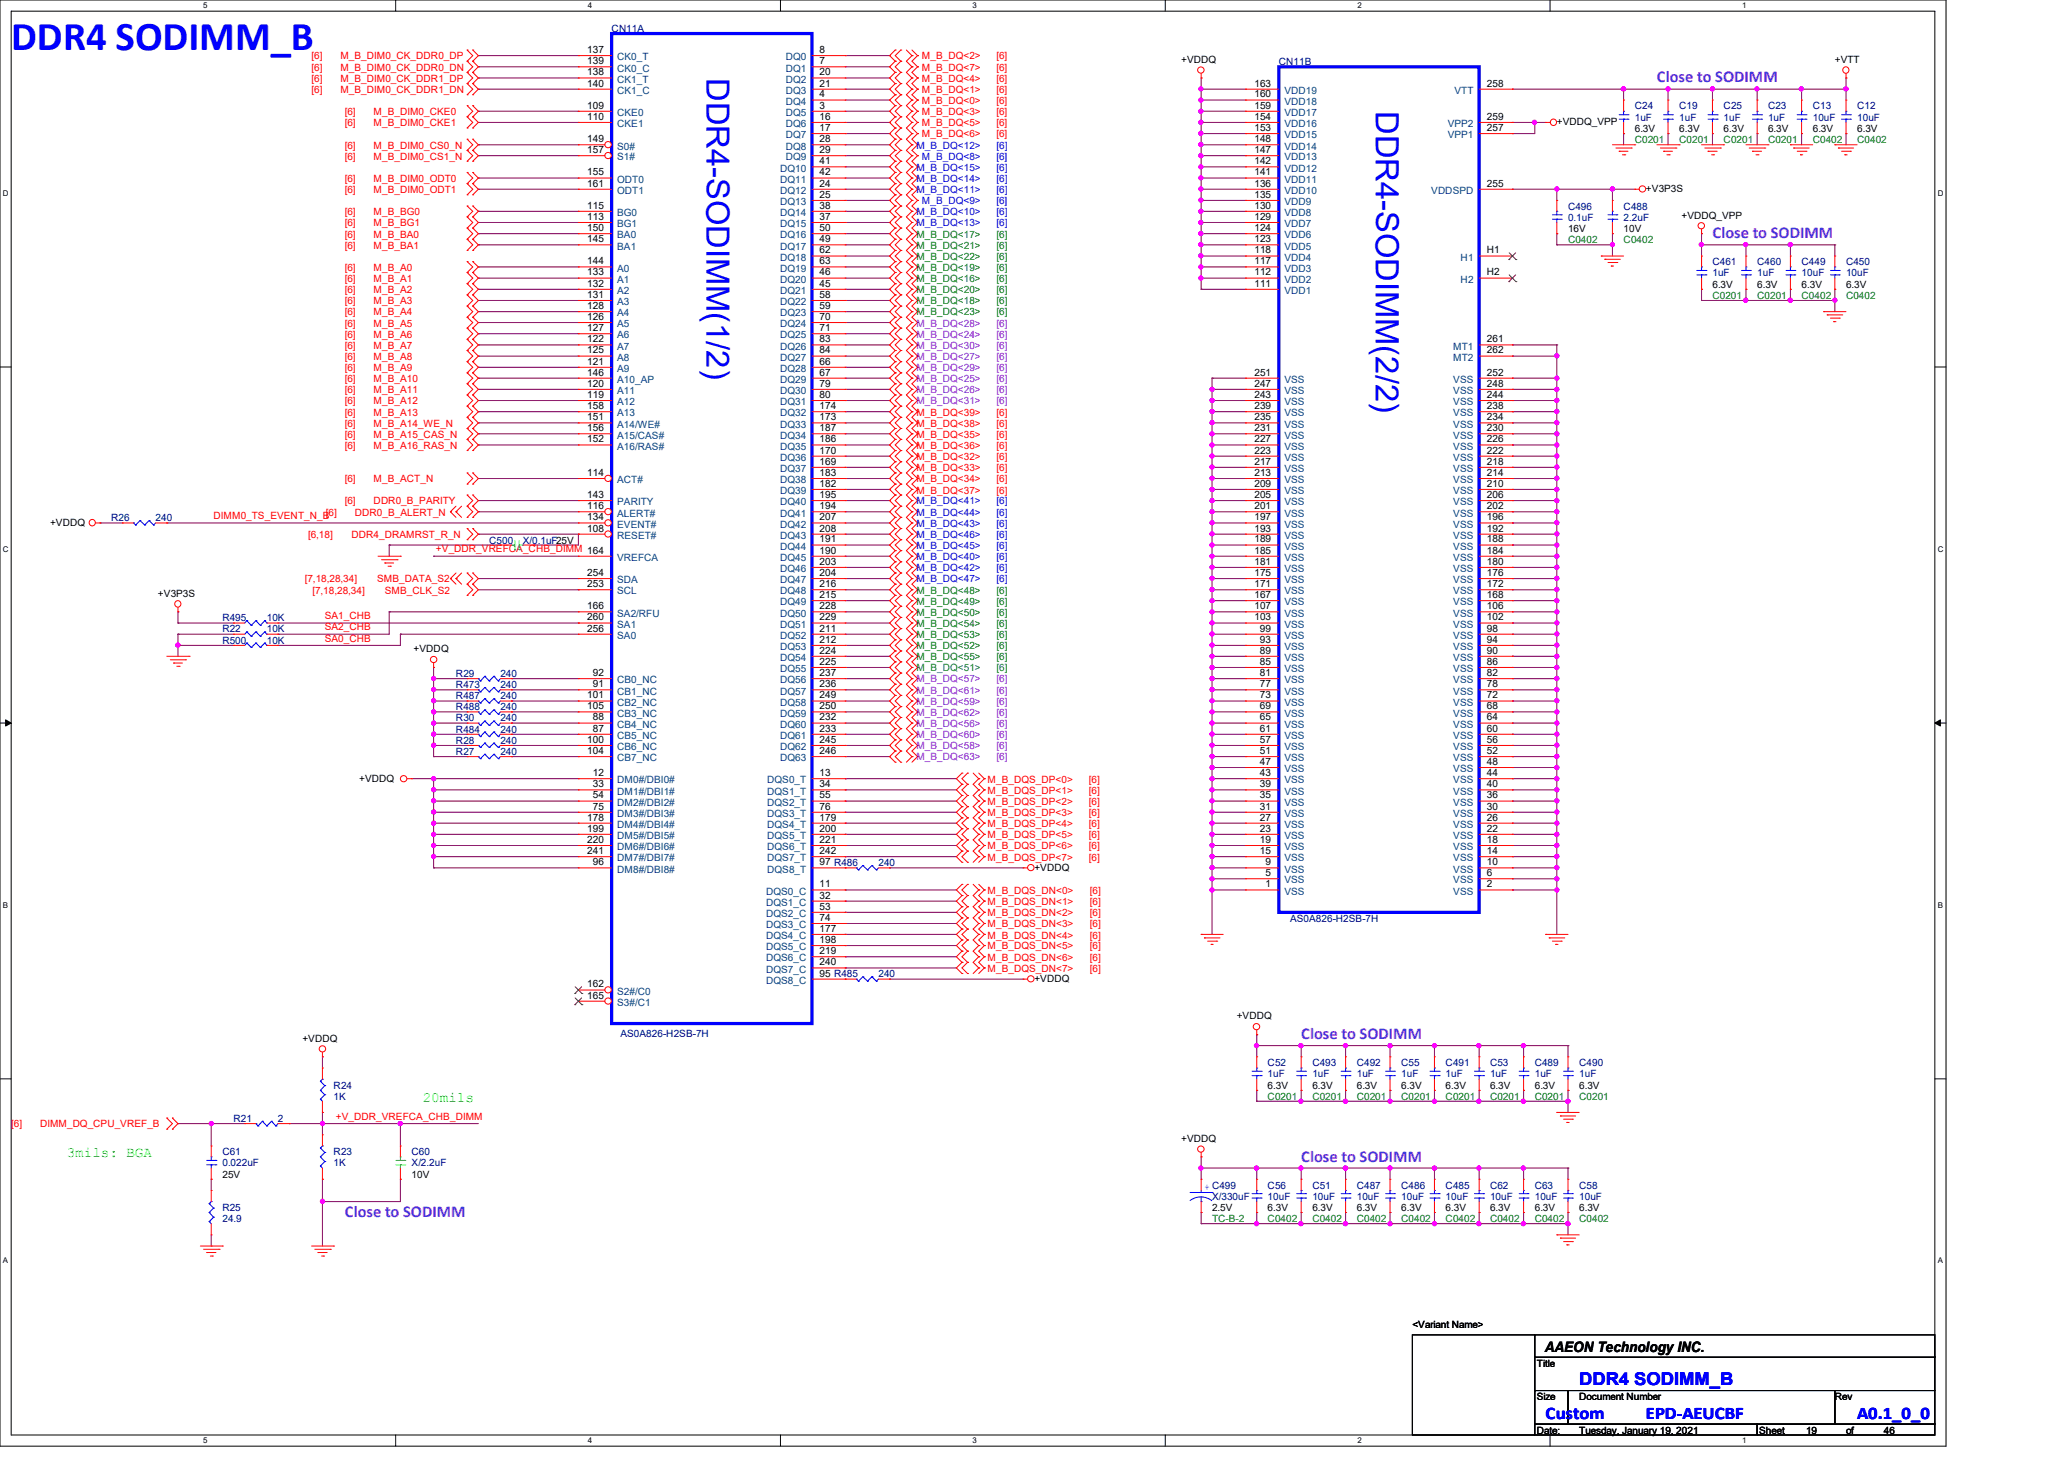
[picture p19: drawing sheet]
<svg xmlns="http://www.w3.org/2000/svg" width="297mm" height="210mm" viewBox="0 0 297 210" stroke-linecap="round" stroke-linejoin="round" font-family="sans-serif">
<defs><g id="words">
<text font-size="5.9" fill="#00f" x="1.6" y="7.2">DDR4 SODIMM_B</text>
<g font-size="4.6" fill="#00f">
<text x="101.7" y="11.2" transform="rotate(90 101.7 11.2)">DDR4-SODIMM(1/2)</text>
<text x="198" y="16" transform="rotate(90 198 16)">DDR4-SODIMM(2/2)</text>
</g>
<g font-size="2.5" fill="#00f">
<text x="227.2" y="199.2">DDR4 SODIMM_B</text>
<text x="222.4" y="204">Custom</text>
<text x="236.9" y="204">EPD-AEUCBF</text>
<text x="267.2" y="204">A0.1_0_0</text>
</g>
<g font-size="2.4" fill="#8000ff">
<text x="238.4" y="11.9">Close to SODIMM</text>
<text x="246.4" y="34.2">Close to SODIMM</text>
<text x="187.2" y="149.5">Close to SODIMM</text>
<text x="187.2" y="167.1">Close to SODIMM</text>
<text x="49.6" y="175.1">Close to SODIMM</text>
</g>
<g font-size="2.1" fill="#0f0">
<text x="60.8" y="158.5">20mils</text>
<text x="9.6" y="166.5">3mils: BGA</text>
</g>
<text font-size="2.1" x="222.3" y="194.4">AAEON Technology INC.</text>
<g font-size="1.4" fill="#000080">
<text x="88" y="4.6">CN11A</text>
<text x="184" y="9.4">CN11B</text>
<text x="235.2" y="15.7">C24</text>
<text x="235.2" y="17.4">1uF</text>
<text x="241.6" y="15.7">C19</text>
<text x="241.6" y="17.4">1uF</text>
<text x="248" y="15.7">C25</text>
<text x="248" y="17.4">1uF</text>
<text x="254.4" y="15.7">C23</text>
<text x="254.4" y="17.4">1uF</text>
<text x="260.9" y="15.7">C13</text>
<text x="260.9" y="17.4">10uF</text>
<text x="267.3" y="15.7">C12</text>
<text x="267.3" y="17.4">10uF</text>
<text x="225.6" y="30.2">C496</text>
<text x="225.6" y="31.8">0.1uF</text>
<text x="233.6" y="30.2">C488</text>
<text x="233.6" y="31.8">2.2uF</text>
<text x="246.4" y="38.2">C461</text>
<text x="246.4" y="39.8">1uF</text>
<text x="252.9" y="38.2">C460</text>
<text x="252.9" y="39.8">1uF</text>
<text x="259.3" y="38.2">C449</text>
<text x="259.3" y="39.8">10uF</text>
<text x="265.6" y="38.2">C450</text>
<text x="265.6" y="39.8">10uF</text>
<text x="16" y="75">R26</text>
<text x="22.4" y="75">240</text>
<text x="70.4" y="78.2">C500</text>
<text x="75.2" y="78.2">X/0.1uF25V</text>
<text x="32" y="89.4">R495</text>
<text x="38.4" y="89.4">10K</text>
<text x="32" y="91">R22</text>
<text x="32" y="92.6">R500</text>
<text x="38.4" y="91">10K</text>
<text x="38.4" y="92.6">10K</text>
<text x="65.6" y="97.4">R29</text>
<text x="65.6" y="99">R473</text>
<text x="65.6" y="100.6">R487</text>
<text x="72" y="97.4">240</text>
<text x="72" y="99">240</text>
<text x="72" y="100.6">240</text>
<text x="65.6" y="102.2">R488</text>
<text x="65.6" y="103.8">R30</text>
<text x="65.6" y="105.4">R484</text>
<text x="65.6" y="107">R28</text>
<text x="72" y="102.2">240</text>
<text x="72" y="103.8">240</text>
<text x="72" y="105.4">240</text>
<text x="72" y="107">240</text>
<text x="65.6" y="108.6">R27</text>
<text x="72" y="108.6">240</text>
<text x="126.4" y="124.6">240</text>
<text x="185.6" y="132.6">AS0A826-H2SB-7H</text>
<text x="126.4" y="140.6">240</text>
<text x="89.3" y="149.2">AS0A826-H2SB-7H</text>
<text x="182.4" y="153.4">C52</text>
<text x="182.4" y="155">1uF</text>
<text x="188.9" y="153.4">C493</text>
<text x="188.9" y="155">1uF</text>
<text x="195.2" y="153.4">C492</text>
<text x="195.2" y="155">1uF</text>
<text x="201.6" y="153.4">C55</text>
<text x="201.6" y="155">1uF</text>
<text x="208" y="153.4">C491</text>
<text x="208" y="155">1uF</text>
<text x="214.4" y="153.4">C53</text>
<text x="214.4" y="155">1uF</text>
<text x="220.9" y="153.4">C489</text>
<text x="220.9" y="155">1uF</text>
<text x="227.2" y="153.4">C490</text>
<text x="227.2" y="155">1uF</text>
<text x="33.6" y="161.4">R21</text>
<text x="40" y="161.4">2</text>
<text x="48" y="156.6">R24</text>
<text x="48" y="158.2">1K</text>
<text x="32" y="166.2">C61</text>
<text x="32" y="167.8">0.022uF</text>
<text x="48" y="166.2">R23</text>
<text x="48" y="167.8">1K</text>
<text x="59.2" y="166.2">C60</text>
<text x="59.2" y="167.8">X/2.2uF</text>
<text x="174.4" y="172.6">X/330uF</text>
<text x="182.4" y="171">C56</text>
<text x="182.4" y="172.6">10uF</text>
<text x="188.9" y="171">C51</text>
<text x="188.9" y="172.6">10uF</text>
<text x="195.2" y="171">C487</text>
<text x="195.2" y="172.6">10uF</text>
<text x="201.6" y="171">C486</text>
<text x="201.6" y="172.6">10uF</text>
<text x="208" y="171">C485</text>
<text x="208" y="172.6">10uF</text>
<text x="214.4" y="171">C62</text>
<text x="214.4" y="172.6">10uF</text>
<text x="220.9" y="171">C63</text>
<text x="220.9" y="172.6">10uF</text>
<text x="227.2" y="171">C58</text>
<text x="227.2" y="172.6">10uF</text>
<text x="32" y="174.2">R25</text>
<text x="32" y="175.8">24.9</text>
</g>
<g font-size="1.4" fill="#f00">
<text x="44.8" y="8.6">[6]</text>
<text x="44.8" y="10.2">[6]</text>
<text x="44.8" y="11.8">[6]</text>
<text x="49" y="8.6">M_B_DIM0_CK_DDR0_DP</text>
<text x="49" y="10.2">M_B_DIM0_CK_DDR0_DN</text>
<text x="49" y="11.8">M_B_DIM0_CK_DDR1_DP</text>
<text x="132.7" y="11.8">M_B_DQ&lt;4&gt;</text>
<text x="132.7" y="10.2">M_B_DQ&lt;7&gt;</text>
<text x="132.7" y="8.6">M_B_DQ&lt;2&gt;</text>
<text x="143.4" y="11.8">[6]</text>
<text x="143.4" y="10.2">[6]</text>
<text x="143.4" y="8.6">[6]</text>
<text x="44.8" y="13.4">[6]</text>
<text x="49" y="13.4">M_B_DIM0_CK_DDR1_DN</text>
<text x="49.6" y="16.6">[6]</text>
<text x="53.8" y="16.6">M_B_DIM0_CKE0</text>
<text x="132.7" y="13.4">M_B_DQ&lt;1&gt;</text>
<text x="132.7" y="16.6">M_B_DQ&lt;3&gt;</text>
<text x="132.7" y="15">M_B_DQ&lt;0&gt;</text>
<text x="143.4" y="13.4">[6]</text>
<text x="143.4" y="16.6">[6]</text>
<text x="143.4" y="15">[6]</text>
<text x="49.6" y="18.2">[6]</text>
<text x="49.6" y="21.4">[6]</text>
<text x="49.6" y="23">[6]</text>
<text x="53.8" y="18.2">M_B_DIM0_CKE1</text>
<text x="53.8" y="21.4">M_B_DIM0_CS0_N</text>
<text x="53.8" y="23">M_B_DIM0_CS1_N</text>
<text x="132.7" y="19.8">M_B_DQ&lt;6&gt;</text>
<text x="132.7" y="18.2">M_B_DQ&lt;5&gt;</text>
<text x="143.4" y="19.8">[6]</text>
<text x="143.4" y="18.2">[6]</text>
<text x="49.6" y="26.2">[6]</text>
<text x="49.6" y="27.8">[6]</text>
<text x="53.8" y="26.2">M_B_DIM0_ODT0</text>
<text x="53.8" y="27.8">M_B_DIM0_ODT1</text>
<text x="49.6" y="31">[6]</text>
<text x="49.6" y="32.6">[6]</text>
<text x="49.6" y="34.2">[6]</text>
<text x="49.6" y="35.8">[6]</text>
<text x="53.8" y="31">M_B_BG0</text>
<text x="53.8" y="32.6">M_B_BG1</text>
<text x="53.8" y="34.2">M_B_BA0</text>
<text x="53.8" y="35.8">M_B_BA1</text>
<text x="49.6" y="39">[6]</text>
<text x="49.6" y="40.6">[6]</text>
<text x="53.8" y="39">M_B_A0</text>
<text x="53.8" y="40.6">M_B_A1</text>
<text x="49.6" y="42.2">[6]</text>
<text x="49.6" y="43.8">[6]</text>
<text x="49.6" y="45.4">[6]</text>
<text x="49.6" y="47">[6]</text>
<text x="53.8" y="42.2">M_B_A2</text>
<text x="53.8" y="43.8">M_B_A3</text>
<text x="53.8" y="45.4">M_B_A4</text>
<text x="53.8" y="47">M_B_A5</text>
<text x="49.6" y="48.6">[6]</text>
<text x="49.6" y="50.2">[6]</text>
<text x="49.6" y="51.8">[6]</text>
<text x="49.6" y="53.4">[6]</text>
<text x="53.8" y="48.6">M_B_A6</text>
<text x="53.8" y="50.2">M_B_A7</text>
<text x="53.8" y="51.8">M_B_A8</text>
<text x="53.8" y="53.4">M_B_A9</text>
<text x="49.6" y="55">[6]</text>
<text x="49.6" y="56.6">[6]</text>
<text x="49.6" y="58.2">[6]</text>
<text x="49.6" y="59.8">[6]</text>
<text x="53.8" y="55">M_B_A10</text>
<text x="53.8" y="56.6">M_B_A11</text>
<text x="53.8" y="58.2">M_B_A12</text>
<text x="53.8" y="59.8">M_B_A13</text>
<text x="131.9" y="59.8">M_B_DQ&lt;39&gt;</text>
<text x="143.4" y="59.8">[6]</text>
<text x="49.6" y="61.4">[6]</text>
<text x="49.6" y="63">[6]</text>
<text x="49.6" y="64.6">[6]</text>
<text x="53.8" y="61.4">M_B_A14_WE_N</text>
<text x="53.8" y="63">M_B_A15_CAS_N</text>
<text x="53.8" y="64.6">M_B_A16_RAS_N</text>
<text x="131.9" y="63">M_B_DQ&lt;35&gt;</text>
<text x="131.9" y="61.4">M_B_DQ&lt;38&gt;</text>
<text x="131.9" y="64.6">M_B_DQ&lt;36&gt;</text>
<text x="143.4" y="63">[6]</text>
<text x="143.4" y="61.4">[6]</text>
<text x="143.4" y="64.6">[6]</text>
<text x="49.6" y="69.4">[6]</text>
<text x="53.8" y="69.4">M_B_ACT_N</text>
<text x="131.9" y="66.2">M_B_DQ&lt;32&gt;</text>
<text x="131.9" y="69.4">M_B_DQ&lt;34&gt;</text>
<text x="131.9" y="67.8">M_B_DQ&lt;33&gt;</text>
<text x="131.9" y="71">M_B_DQ&lt;37&gt;</text>
<text x="143.4" y="66.2">[6]</text>
<text x="143.4" y="69.4">[6]</text>
<text x="143.4" y="67.8">[6]</text>
<text x="143.4" y="71">[6]</text>
<text x="30.7" y="74.7">DIMM0_TS_EVENT_N_B</text>
<text x="44.3" y="77.4">[6,18]</text>
<text x="46.9" y="74.2">[6]</text>
<text x="49.6" y="72.6">[6]</text>
<text x="50.6" y="77.4">DDR4_DRAMRST_R_N</text>
<text x="51.1" y="74.2">DDR0_B_ALERT_N</text>
<text x="53.8" y="72.6">DDR0_B_PARITY</text>
<text x="43.9" y="83.8">[7,18,28,34]</text>
<text x="54.3" y="83.8">SMB_DATA_S2</text>
<text x="62.7" y="79.5">+V_DDR_VREFCA_CHB_DIMM 164</text>
<text x="45" y="85.4">[7,18,28,34]</text>
<text x="46.7" y="89.1">SA1_CHB</text>
<text x="55.4" y="85.4">SMB_CLK_S2</text>
<text x="46.7" y="90.7">SA2_CHB</text>
<text x="46.7" y="92.3">SA0_CHB</text>
<text x="142.1" y="112.6">M_B_DQS_DP&lt;0&gt;</text>
<text x="156.7" y="112.6">[6]</text>
<text x="142.1" y="117.4">M_B_DQS_DP&lt;3&gt;</text>
<text x="142.1" y="115.8">M_B_DQS_DP&lt;2&gt;</text>
<text x="142.1" y="114.2">M_B_DQS_DP&lt;1&gt;</text>
<text x="142.1" y="119">M_B_DQS_DP&lt;4&gt;</text>
<text x="156.7" y="117.4">[6]</text>
<text x="156.7" y="115.8">[6]</text>
<text x="156.7" y="114.2">[6]</text>
<text x="156.7" y="119">[6]</text>
<text x="142.1" y="123.8">M_B_DQS_DP&lt;7&gt;</text>
<text x="142.1" y="122.2">M_B_DQS_DP&lt;6&gt;</text>
<text x="142.1" y="120.6">M_B_DQS_DP&lt;5&gt;</text>
<text x="156.7" y="123.8">[6]</text>
<text x="156.7" y="122.2">[6]</text>
<text x="156.7" y="120.6">[6]</text>
<text x="142.1" y="131.8">M_B_DQS_DN&lt;2&gt;</text>
<text x="142.1" y="130.2">M_B_DQS_DN&lt;1&gt;</text>
<text x="142.1" y="128.6">M_B_DQS_DN&lt;0&gt;</text>
<text x="156.8" y="131.8">[6]</text>
<text x="156.8" y="130.2">[6]</text>
<text x="156.8" y="128.6">[6]</text>
<text x="142.1" y="136.6">M_B_DQS_DN&lt;5&gt;</text>
<text x="142.1" y="135">M_B_DQS_DN&lt;4&gt;</text>
<text x="142.1" y="133.4">M_B_DQS_DN&lt;3&gt;</text>
<text x="156.8" y="136.6">[6]</text>
<text x="156.8" y="135">[6]</text>
<text x="156.8" y="133.4">[6]</text>
<text x="142.1" y="139.8">M_B_DQS_DN&lt;7&gt;</text>
<text x="142.1" y="138.2">M_B_DQS_DN&lt;6&gt;</text>
<text x="156.8" y="139.8">[6]</text>
<text x="156.8" y="138.2">[6]</text>
<text x="48.3" y="161.1">+V_DDR_VREFCA_CHB_DIMM</text>
<text x="1.6" y="162.2">[6]</text>
<text x="5.8" y="162.2">DIMM_DQ_CPU_VREF_B</text>
</g>
<g font-size="1.4">
<text x="84.5" y="9.2">139</text>
<text x="84.5" y="7.6">137</text>
<text x="84.5" y="10.8">138</text>
<text x="117.9" y="7.6">8</text>
<text x="117.9" y="9.2">7</text>
<text x="117.9" y="10.8">20</text>
<text x="170" y="9.1">+VDDQ</text>
<text x="264" y="9.1">+VTT</text>
<text x="84.5" y="12.4">140</text>
<text x="84.5" y="15.6">109</text>
<text x="84.5" y="17.2">110</text>
<text x="117.9" y="12.4">21</text>
<text x="117.9" y="14">4</text>
<text x="117.9" y="15.6">3</text>
<text x="117.9" y="17.2">16</text>
<text x="180.5" y="17.2">154</text>
<text x="180.5" y="15.6">159</text>
<text x="180.5" y="14">160</text>
<text x="180.5" y="12.4">163</text>
<text x="214" y="17.2">259</text>
<text x="214" y="12.4">258</text>
<text x="224" y="18">+VDDQ_VPP</text>
<text x="84.5" y="22">157</text>
<text x="84.5" y="20.4">149</text>
<text x="117.9" y="18.8">17</text>
<text x="117.9" y="20.4">28</text>
<text x="117.9" y="22">29</text>
<text x="117.9" y="23.6">41</text>
<text x="180.5" y="23.6">142</text>
<text x="180.5" y="22">147</text>
<text x="180.5" y="20.4">148</text>
<text x="180.5" y="18.8">153</text>
<text x="214" y="18.8">257</text>
<text x="235.2" y="19">6.3V</text>
<text x="241.6" y="19">6.3V</text>
<text x="248" y="19">6.3V</text>
<text x="254.4" y="19">6.3V</text>
<text x="260.9" y="19">6.3V</text>
<text x="267.3" y="19">6.3V</text>
<text x="84.5" y="25.2">155</text>
<text x="84.5" y="26.8">161</text>
<text x="117.9" y="25.2">42</text>
<text x="117.9" y="26.8">24</text>
<text x="117.9" y="28.4">25</text>
<text x="180.5" y="28.4">135</text>
<text x="180.5" y="26.8">136</text>
<text x="180.5" y="25.2">141</text>
<text x="214" y="26.8">255</text>
<text x="236.9" y="27.6">+V3P3S</text>
<text x="84.5" y="33.2">150</text>
<text x="84.5" y="34.8">145</text>
<text x="84.5" y="30">115</text>
<text x="84.5" y="31.6">113</text>
<text x="117.9" y="30">38</text>
<text x="117.9" y="31.6">37</text>
<text x="117.9" y="33.2">50</text>
<text x="117.9" y="34.8">49</text>
<text x="180.5" y="34.8">123</text>
<text x="180.5" y="33.2">124</text>
<text x="180.5" y="31.6">129</text>
<text x="180.5" y="30">130</text>
<text x="225.6" y="33.4">16V</text>
<text x="233.6" y="33.4">10V</text>
<text x="242" y="31.5">+VDDQ_VPP</text>
<text x="84.5" y="38">144</text>
<text x="84.5" y="39.6">133</text>
<text x="84.5" y="41.2">132</text>
<text x="117.9" y="36.5">62</text>
<text x="117.9" y="38">63</text>
<text x="117.9" y="39.6">46</text>
<text x="117.9" y="41.2">45</text>
<text x="180.5" y="41.2">111</text>
<text x="180.5" y="39.6">112</text>
<text x="180.5" y="38">117</text>
<text x="180.5" y="36.5">118</text>
<text x="214" y="36.5">H1</text>
<text x="214" y="39.6">H2</text>
<text x="246.4" y="41.4">6.3V</text>
<text x="252.9" y="41.4">6.3V</text>
<text x="259.3" y="41.4">6.3V</text>
<text x="265.6" y="41.4">6.3V</text>
<text x="84.5" y="42.8">131</text>
<text x="84.5" y="44.5">128</text>
<text x="84.5" y="46">126</text>
<text x="84.5" y="47.6">127</text>
<text x="117.9" y="42.8">58</text>
<text x="117.9" y="44.5">59</text>
<text x="117.9" y="46">70</text>
<text x="117.9" y="47.6">71</text>
<text x="84.5" y="49.2">122</text>
<text x="84.5" y="50.8">125</text>
<text x="84.5" y="52.5">121</text>
<text x="117.9" y="49.2">83</text>
<text x="117.9" y="50.8">84</text>
<text x="117.9" y="52.5">66</text>
<text x="214" y="50.8">262</text>
<text x="214" y="49.2">261</text>
<text x="84.5" y="54">146</text>
<text x="84.5" y="55.6">120</text>
<text x="84.5" y="57.2">119</text>
<text x="84.5" y="58.8">158</text>
<text x="117.9" y="54">67</text>
<text x="117.9" y="55.6">79</text>
<text x="117.9" y="57.2">80</text>
<text x="117.9" y="58.8">174</text>
<text x="180.5" y="58.8">239</text>
<text x="180.5" y="57.2">243</text>
<text x="180.5" y="55.6">247</text>
<text x="180.5" y="54">251</text>
<text x="214" y="58.8">238</text>
<text x="214" y="57.2">244</text>
<text x="214" y="55.6">248</text>
<text x="214" y="54">252</text>
<text x="84.5" y="60.5">151</text>
<text x="84.5" y="62">156</text>
<text x="84.5" y="63.6">152</text>
<text x="117.9" y="60.5">173</text>
<text x="117.9" y="62">187</text>
<text x="117.9" y="63.6">186</text>
<text x="117.9" y="65.2">170</text>
<text x="180.5" y="65.2">223</text>
<text x="180.5" y="63.6">227</text>
<text x="180.5" y="62">231</text>
<text x="180.5" y="60.5">235</text>
<text x="214" y="65.2">222</text>
<text x="214" y="63.6">226</text>
<text x="214" y="62">230</text>
<text x="214" y="60.5">234</text>
<text x="84.5" y="68.5">114</text>
<text x="84.5" y="71.6">143</text>
<text x="117.9" y="66.8">169</text>
<text x="117.9" y="68.5">183</text>
<text x="117.9" y="70">182</text>
<text x="117.9" y="71.6">195</text>
<text x="180.5" y="71.6">205</text>
<text x="180.5" y="70">209</text>
<text x="180.5" y="68.5">213</text>
<text x="180.5" y="66.8">217</text>
<text x="214" y="71.6">206</text>
<text x="214" y="70">210</text>
<text x="214" y="68.5">214</text>
<text x="214" y="66.8">218</text>
<text x="7.2" y="75.6">+VDDQ</text>
<text x="84.5" y="76.5">108</text>
<text x="84.5" y="73.2">116</text>
<text x="84.5" y="74.8">134</text>
<text x="117.9" y="73.2">194</text>
<text x="117.9" y="74.8">207</text>
<text x="117.9" y="76.5">208</text>
<text x="180.5" y="76.5">193</text>
<text x="180.5" y="74.8">197</text>
<text x="180.5" y="73.2">201</text>
<text x="214" y="76.5">192</text>
<text x="214" y="74.8">196</text>
<text x="214" y="73.2">202</text>
<text x="84.5" y="82.8">254</text>
<text x="117.9" y="78">191</text>
<text x="117.9" y="79.6">190</text>
<text x="117.9" y="81.2">203</text>
<text x="117.9" y="82.8">204</text>
<text x="180.5" y="82.8">175</text>
<text x="180.5" y="81.2">181</text>
<text x="180.5" y="79.6">185</text>
<text x="180.5" y="78">189</text>
<text x="214" y="82.8">176</text>
<text x="214" y="79.6">184</text>
<text x="214" y="78">188</text>
<text x="214" y="81.2">180</text>
<text x="22.7" y="85.9">+V3P3S</text>
<text x="84.5" y="89.2">260</text>
<text x="84.5" y="84.5">253</text>
<text x="84.5" y="87.6">166</text>
<text x="117.9" y="84.5">216</text>
<text x="117.9" y="86">215</text>
<text x="117.9" y="87.6">228</text>
<text x="117.9" y="89.2">229</text>
<text x="180.5" y="89.2">103</text>
<text x="180.5" y="87.6">107</text>
<text x="180.5" y="86">167</text>
<text x="180.5" y="84.5">171</text>
<text x="214" y="89.2">102</text>
<text x="214" y="87.6">106</text>
<text x="214" y="86">168</text>
<text x="214" y="84.5">172</text>
<text x="59.5" y="93.9">+VDDQ</text>
<text x="84.5" y="90.8">256</text>
<text x="117.9" y="90.8">211</text>
<text x="117.9" y="92.5">212</text>
<text x="117.9" y="94">224</text>
<text x="117.9" y="95.6">225</text>
<text x="181.3" y="95.6">85</text>
<text x="181.3" y="94">89</text>
<text x="181.3" y="92.5">93</text>
<text x="181.3" y="90.8">99</text>
<text x="214" y="95.6">86</text>
<text x="214" y="94">90</text>
<text x="214" y="92.5">94</text>
<text x="214" y="90.8">98</text>
<text x="84.5" y="100.5">101</text>
<text x="85.3" y="97.2">92</text>
<text x="85.3" y="98.9">91</text>
<text x="117.9" y="97.2">237</text>
<text x="117.9" y="98.9">236</text>
<text x="117.9" y="100.5">249</text>
<text x="181.3" y="100.5">73</text>
<text x="181.3" y="98.9">77</text>
<text x="181.3" y="97.2">81</text>
<text x="214" y="100.5">72</text>
<text x="214" y="98.9">78</text>
<text x="214" y="97.2">82</text>
<text x="84.5" y="102">105</text>
<text x="84.5" y="106.9">100</text>
<text x="85.3" y="103.6">88</text>
<text x="85.3" y="105.2">87</text>
<text x="117.9" y="102">250</text>
<text x="117.9" y="103.6">232</text>
<text x="117.9" y="105.2">233</text>
<text x="117.9" y="106.9">245</text>
<text x="181.3" y="106.9">57</text>
<text x="181.3" y="105.2">61</text>
<text x="181.3" y="103.6">65</text>
<text x="181.3" y="102">69</text>
<text x="214" y="106.9">56</text>
<text x="214" y="105.2">60</text>
<text x="214" y="102">68</text>
<text x="214" y="103.6">64</text>
<text x="51.7" y="112.4">+VDDQ</text>
<text x="84.5" y="108.5">104</text>
<text x="85.3" y="111.6">12</text>
<text x="85.3" y="113.2">33</text>
<text x="117.9" y="111.6">13</text>
<text x="117.9" y="113.2">34</text>
<text x="117.9" y="108.5">246</text>
<text x="181.3" y="113.2">39</text>
<text x="181.3" y="111.6">43</text>
<text x="181.3" y="110">47</text>
<text x="181.3" y="108.5">51</text>
<text x="214" y="113.2">40</text>
<text x="214" y="111.6">44</text>
<text x="214" y="110">48</text>
<text x="214" y="108.5">52</text>
<text x="84.5" y="118">178</text>
<text x="84.5" y="119.6">199</text>
<text x="85.3" y="114.9">54</text>
<text x="85.3" y="116.5">75</text>
<text x="117.9" y="114.9">55</text>
<text x="117.9" y="116.5">76</text>
<text x="117.9" y="119.6">200</text>
<text x="117.9" y="118">179</text>
<text x="181.3" y="118">27</text>
<text x="181.3" y="119.6">23</text>
<text x="181.3" y="116.5">31</text>
<text x="181.3" y="114.9">35</text>
<text x="214" y="116.5">30</text>
<text x="214" y="118">26</text>
<text x="214" y="119.6">22</text>
<text x="214" y="114.9">36</text>
<text x="84.5" y="121.2">220</text>
<text x="84.5" y="122.9">241</text>
<text x="85.3" y="124.5">96</text>
<text x="117.9" y="121.2">221</text>
<text x="117.9" y="122.9">242</text>
<text x="117.9" y="124.5">97 R486</text>
<text x="148.8" y="125.2">+VDDQ</text>
<text x="181.3" y="121.2">19</text>
<text x="181.3" y="122.9">15</text>
<text x="182.1" y="124.5">9</text>
<text x="214" y="121.2">18</text>
<text x="214" y="122.9">14</text>
<text x="214" y="124.5">10</text>
<text x="117.9" y="127.6">11</text>
<text x="117.9" y="129.2">32</text>
<text x="117.9" y="130.9">53</text>
<text x="182.1" y="126">5</text>
<text x="182.1" y="127.6">1</text>
<text x="214" y="126">6</text>
<text x="214" y="127.6">2</text>
<text x="117.9" y="132.5">74</text>
<text x="117.9" y="134">177</text>
<text x="117.9" y="135.6">198</text>
<text x="117.9" y="137.2">219</text>
<text x="84.5" y="142">162</text>
<text x="84.5" y="143.6">165</text>
<text x="117.9" y="138.9">240</text>
<text x="117.9" y="140.5">95 R485</text>
<text x="148.8" y="141.2">+VDDQ</text>
<text x="43.5" y="149.9">+VDDQ</text>
<text x="178" y="146.6">+VDDQ</text>
<text x="182.4" y="156.6">6.3V</text>
<text x="188.9" y="156.6">6.3V</text>
<text x="195.2" y="156.6">6.3V</text>
<text x="201.6" y="156.6">6.3V</text>
<text x="208" y="156.6">6.3V</text>
<text x="214.4" y="156.6">6.3V</text>
<text x="220.9" y="156.6">6.3V</text>
<text x="227.2" y="156.6">6.3V</text>
<text x="170" y="164.3">+VDDQ</text>
<text x="32" y="169.4">25V</text>
<text x="59.2" y="169.4">10V</text>
<text x="174.4" y="174.2">2.5V</text>
<text x="182.4" y="174.2">6.3V</text>
<text x="188.9" y="174.2">6.3V</text>
<text x="195.2" y="174.2">6.3V</text>
<text x="201.6" y="174.2">6.3V</text>
<text x="208" y="174.2">6.3V</text>
<text x="214.4" y="174.2">6.3V</text>
<text x="220.9" y="174.2">6.3V</text>
<text x="227.2" y="174.2">6.3V</text>
<text x="203.2" y="191">&lt;Variant Name&gt;</text>
<text x="221.2" y="196.6">Title</text>
<text x="221.2" y="201.4">Size</text>
<text x="227.3" y="201.4">Document Number</text>
<text x="264" y="201.4">Rev</text>
<text x="221.2" y="206.2">Date:</text>
<text x="227.2" y="206.2">Tuesday, January 19, 2021</text>
<text x="253.2" y="206.2">Sheet</text>
<text x="259.9" y="206.2">19</text>
<text x="265.6" y="206.2">of</text>
<text x="271.1" y="206.2">46</text>
</g>
<g font-size="1.4" fill="#004080">
<text x="88.8" y="10.3">CK0_C</text>
<text x="88.8" y="8.7">CK0_T</text>
<text x="88.8" y="11.9">CK1_T</text>
<text x="113.1" y="8.7">DQ0</text>
<text x="113.1" y="10.3">DQ1</text>
<text x="113.1" y="11.9">DQ2</text>
<text x="88.8" y="13.5">CK1_C</text>
<text x="88.8" y="16.7">CKE0</text>
<text x="113.1" y="13.5">DQ3</text>
<text x="113.1" y="15.1">DQ4</text>
<text x="113.1" y="16.7">DQ5</text>
<text x="184.8" y="16.7">VDD17</text>
<text x="184.8" y="15.1">VDD18</text>
<text x="184.8" y="13.5">VDD19</text>
<text x="209.3" y="13.5">VTT</text>
<text x="88.8" y="18.3">CKE1</text>
<text x="88.8" y="23.1">S1#</text>
<text x="88.8" y="21.5">S0#</text>
<text x="113.1" y="18.3">DQ6</text>
<text x="113.1" y="19.9">DQ7</text>
<text x="113.1" y="21.5">DQ8</text>
<text x="113.1" y="23.1">DQ9</text>
<text x="184.8" y="23.1">VDD13</text>
<text x="184.8" y="21.5">VDD14</text>
<text x="184.8" y="19.9">VDD15</text>
<text x="184.8" y="18.3">VDD16</text>
<text x="208.3" y="18.3">VPP2</text>
<text x="208.3" y="19.9">VPP1</text>
<text x="88.8" y="26.3">ODT0</text>
<text x="88.8" y="27.9">ODT1</text>
<text x="112.3" y="24.7">DQ10</text>
<text x="112.3" y="26.3">DQ11</text>
<text x="112.3" y="27.9">DQ12</text>
<text x="112.3" y="29.5">DQ13</text>
<text x="184.8" y="29.5">VDD9</text>
<text x="184.8" y="27.9">VDD10</text>
<text x="184.8" y="26.3">VDD11</text>
<text x="184.8" y="24.7">VDD12</text>
<text x="206" y="27.9">VDDSPD</text>
<text x="88.8" y="34.3">BA0</text>
<text x="88.8" y="35.9">BA1</text>
<text x="88.8" y="31.1">BG0</text>
<text x="88.8" y="32.7">BG1</text>
<text x="112.3" y="31.1">DQ14</text>
<text x="112.3" y="32.7">DQ15</text>
<text x="112.3" y="34.3">DQ16</text>
<text x="112.3" y="35.9">DQ17</text>
<text x="184.8" y="35.9">VDD5</text>
<text x="184.8" y="34.3">VDD6</text>
<text x="184.8" y="32.7">VDD7</text>
<text x="184.8" y="31.1">VDD8</text>
<text x="88.8" y="39.1">A0</text>
<text x="88.8" y="40.7">A1</text>
<text x="112.3" y="37.5">DQ18</text>
<text x="112.3" y="39.1">DQ19</text>
<text x="112.3" y="40.7">DQ20</text>
<text x="184.8" y="40.7">VDD2</text>
<text x="184.8" y="39.1">VDD3</text>
<text x="184.8" y="37.5">VDD4</text>
<text x="210.2" y="37.5">H1</text>
<text x="210.2" y="40.7">H2</text>
<text x="88.8" y="42.3">A2</text>
<text x="88.8" y="43.9">A3</text>
<text x="88.8" y="45.5">A4</text>
<text x="88.8" y="47.1">A5</text>
<text x="112.3" y="42.3">DQ21</text>
<text x="112.3" y="43.9">DQ22</text>
<text x="112.3" y="45.5">DQ23</text>
<text x="112.3" y="47.1">DQ24</text>
<text x="184.8" y="42.3">VDD1</text>
<text x="88.8" y="48.7">A6</text>
<text x="88.8" y="50.3">A7</text>
<text x="88.8" y="51.9">A8</text>
<text x="88.8" y="53.5">A9</text>
<text x="112.3" y="48.7">DQ25</text>
<text x="112.3" y="50.3">DQ26</text>
<text x="112.3" y="51.9">DQ27</text>
<text x="112.3" y="53.5">DQ28</text>
<text x="209.1" y="51.9">MT2</text>
<text x="209.1" y="50.3">MT1</text>
<text x="88.8" y="55.1">A10_AP</text>
<text x="88.8" y="56.7">A11</text>
<text x="88.8" y="58.3">A12</text>
<text x="88.8" y="59.9">A13</text>
<text x="112.3" y="55.1">DQ29</text>
<text x="112.3" y="56.7">DQ30</text>
<text x="112.3" y="58.3">DQ31</text>
<text x="112.3" y="59.9">DQ32</text>
<text x="184.8" y="59.9">VSS</text>
<text x="184.8" y="58.3">VSS</text>
<text x="184.8" y="56.7">VSS</text>
<text x="184.8" y="55.1">VSS</text>
<text x="209.1" y="59.9">VSS</text>
<text x="209.1" y="58.3">VSS</text>
<text x="209.1" y="56.7">VSS</text>
<text x="209.1" y="55.1">VSS</text>
<text x="88.8" y="61.5">A14/WE#</text>
<text x="88.8" y="63.1">A15/CAS#</text>
<text x="88.8" y="64.7">A16/RAS#</text>
<text x="112.3" y="61.5">DQ33</text>
<text x="112.3" y="63.1">DQ34</text>
<text x="112.3" y="64.7">DQ35</text>
<text x="184.8" y="64.7">VSS</text>
<text x="184.8" y="63.1">VSS</text>
<text x="184.8" y="61.5">VSS</text>
<text x="209.1" y="64.7">VSS</text>
<text x="209.1" y="63.1">VSS</text>
<text x="209.1" y="61.5">VSS</text>
<text x="88.8" y="69.5">ACT#</text>
<text x="112.3" y="66.3">DQ36</text>
<text x="112.3" y="67.9">DQ37</text>
<text x="112.3" y="69.5">DQ38</text>
<text x="112.3" y="71.1">DQ39</text>
<text x="184.8" y="71.1">VSS</text>
<text x="184.8" y="69.5">VSS</text>
<text x="184.8" y="67.9">VSS</text>
<text x="184.8" y="66.3">VSS</text>
<text x="209.1" y="71.1">VSS</text>
<text x="209.1" y="69.5">VSS</text>
<text x="209.1" y="67.9">VSS</text>
<text x="209.1" y="66.3">VSS</text>
<text x="88.8" y="77.5">RESET#</text>
<text x="88.8" y="72.7">PARITY</text>
<text x="88.8" y="74.3">ALERT#</text>
<text x="88.8" y="75.9">EVENT#</text>
<text x="112.3" y="72.7">DQ40</text>
<text x="112.3" y="74.3">DQ41</text>
<text x="112.3" y="75.9">DQ42</text>
<text x="112.3" y="77.5">DQ43</text>
<text x="184.8" y="77.5">VSS</text>
<text x="184.8" y="75.9">VSS</text>
<text x="184.8" y="74.3">VSS</text>
<text x="184.8" y="72.7">VSS</text>
<text x="209.1" y="77.5">VSS</text>
<text x="209.1" y="75.9">VSS</text>
<text x="209.1" y="74.3">VSS</text>
<text x="209.1" y="72.7">VSS</text>
<text x="88.8" y="83.9">SDA</text>
<text x="88.8" y="80.7">VREFCA</text>
<text x="112.3" y="79.1">DQ44</text>
<text x="112.3" y="80.7">DQ45</text>
<text x="112.3" y="82.3">DQ46</text>
<text x="112.3" y="83.9">DQ47</text>
<text x="184.8" y="83.9">VSS</text>
<text x="184.8" y="82.3">VSS</text>
<text x="184.8" y="80.7">VSS</text>
<text x="184.8" y="79.1">VSS</text>
<text x="209.1" y="83.9">VSS</text>
<text x="209.1" y="80.7">VSS</text>
<text x="209.1" y="79.1">VSS</text>
<text x="209.1" y="82.3">VSS</text>
<text x="88.8" y="85.5">SCL</text>
<text x="88.8" y="88.7">SA2/RFU</text>
<text x="112.3" y="85.5">DQ48</text>
<text x="112.3" y="87.1">DQ49</text>
<text x="112.3" y="88.7">DQ50</text>
<text x="184.8" y="88.7">VSS</text>
<text x="184.8" y="87.1">VSS</text>
<text x="184.8" y="85.5">VSS</text>
<text x="209.1" y="88.7">VSS</text>
<text x="209.1" y="87.1">VSS</text>
<text x="209.1" y="85.5">VSS</text>
<text x="88.8" y="91.9">SA0</text>
<text x="88.8" y="90.3">SA1</text>
<text x="112.3" y="90.3">DQ51</text>
<text x="112.3" y="91.9">DQ52</text>
<text x="112.3" y="93.5">DQ53</text>
<text x="112.3" y="95.1">DQ54</text>
<text x="184.8" y="95.1">VSS</text>
<text x="184.8" y="93.5">VSS</text>
<text x="184.8" y="91.9">VSS</text>
<text x="184.8" y="90.3">VSS</text>
<text x="209.1" y="95.1">VSS</text>
<text x="209.1" y="93.5">VSS</text>
<text x="209.1" y="91.9">VSS</text>
<text x="209.1" y="90.3">VSS</text>
<text x="88.8" y="98.3">CB0_NC</text>
<text x="88.8" y="99.9">CB1_NC</text>
<text x="88.8" y="101.5">CB2_NC</text>
<text x="112.3" y="96.7">DQ55</text>
<text x="112.3" y="98.3">DQ56</text>
<text x="112.3" y="99.9">DQ57</text>
<text x="112.3" y="101.5">DQ58</text>
<text x="184.8" y="101.5">VSS</text>
<text x="184.8" y="99.9">VSS</text>
<text x="184.8" y="98.3">VSS</text>
<text x="184.8" y="96.7">VSS</text>
<text x="209.1" y="101.5">VSS</text>
<text x="209.1" y="99.9">VSS</text>
<text x="209.1" y="98.3">VSS</text>
<text x="209.1" y="96.7">VSS</text>
<text x="88.8" y="103.1">CB3_NC</text>
<text x="88.8" y="104.7">CB4_NC</text>
<text x="88.8" y="106.3">CB5_NC</text>
<text x="88.8" y="107.9">CB6_NC</text>
<text x="112.3" y="103.1">DQ59</text>
<text x="112.3" y="104.7">DQ60</text>
<text x="112.3" y="106.3">DQ61</text>
<text x="112.3" y="107.9">DQ62</text>
<text x="184.8" y="107.9">VSS</text>
<text x="184.8" y="106.3">VSS</text>
<text x="184.8" y="104.7">VSS</text>
<text x="184.8" y="103.1">VSS</text>
<text x="209.1" y="107.9">VSS</text>
<text x="209.1" y="106.3">VSS</text>
<text x="209.1" y="103.1">VSS</text>
<text x="209.1" y="104.7">VSS</text>
<text x="88.8" y="112.7">DM0#/DBI0#</text>
<text x="88.8" y="109.5">CB7_NC</text>
<text x="110.4" y="112.7">DQS0_T</text>
<text x="112.3" y="109.5">DQ63</text>
<text x="184.8" y="112.7">VSS</text>
<text x="184.8" y="111.1">VSS</text>
<text x="184.8" y="109.5">VSS</text>
<text x="209.1" y="112.7">VSS</text>
<text x="209.1" y="111.1">VSS</text>
<text x="209.1" y="109.5">VSS</text>
<text x="88.8" y="114.3">DM1#/DBI1#</text>
<text x="88.8" y="115.9">DM2#/DBI2#</text>
<text x="88.8" y="117.5">DM3#/DBI3#</text>
<text x="88.8" y="119.1">DM4#/DBI4#</text>
<text x="110.4" y="114.3">DQS1_T</text>
<text x="110.4" y="115.9">DQS2_T</text>
<text x="110.4" y="117.5">DQS3_T</text>
<text x="110.4" y="119.1">DQS4_T</text>
<text x="184.8" y="119.1">VSS</text>
<text x="184.8" y="117.5">VSS</text>
<text x="184.8" y="114.3">VSS</text>
<text x="184.8" y="115.9">VSS</text>
<text x="209.1" y="117.5">VSS</text>
<text x="209.1" y="119.1">VSS</text>
<text x="209.1" y="115.9">VSS</text>
<text x="209.1" y="114.3">VSS</text>
<text x="88.8" y="120.7">DM5#/DBI5#</text>
<text x="88.8" y="122.3">DM6#/DBI6#</text>
<text x="88.8" y="123.9">DM7#/DBI7#</text>
<text x="88.8" y="125.5">DM8#/DBI8#</text>
<text x="110.4" y="120.7">DQS5_T</text>
<text x="110.4" y="122.3">DQS6_T</text>
<text x="110.4" y="123.9">DQS7_T</text>
<text x="110.4" y="125.5">DQS8_T</text>
<text x="184.8" y="120.7">VSS</text>
<text x="184.8" y="122.3">VSS</text>
<text x="184.8" y="123.9">VSS</text>
<text x="184.8" y="125.5">VSS</text>
<text x="209.1" y="120.7">VSS</text>
<text x="209.1" y="122.3">VSS</text>
<text x="209.1" y="123.9">VSS</text>
<text x="209.1" y="125.5">VSS</text>
<text x="110.2" y="128.7">DQS0_C</text>
<text x="110.2" y="130.3">DQS1_C</text>
<text x="110.2" y="131.9">DQS2_C</text>
<text x="184.8" y="127.1">VSS</text>
<text x="184.8" y="128.7">VSS</text>
<text x="209.1" y="127.1">VSS</text>
<text x="209.1" y="128.7">VSS</text>
<text x="110.2" y="133.5">DQS3_C</text>
<text x="110.2" y="135.1">DQS4_C</text>
<text x="110.2" y="136.7">DQS5_C</text>
<text x="88.8" y="143.1">S2#/C0</text>
<text x="110.2" y="138.3">DQS6_C</text>
<text x="110.2" y="139.9">DQS7_C</text>
<text x="110.2" y="141.5">DQS8_C</text>
<text x="88.8" y="144.7">S3#/C1</text>
</g>
<g font-size="1.4" fill="#00f">
<text x="131.9" y="21.4">M_B_DQ&lt;12&gt;</text>
<text x="132.7" y="23">M_B_DQ&lt;8&gt;</text>
<text x="143.4" y="23">[6]</text>
<text x="143.4" y="21.4">[6]</text>
<text x="131.9" y="26.2">M_B_DQ&lt;14&gt;</text>
<text x="131.9" y="24.6">M_B_DQ&lt;15&gt;</text>
<text x="131.9" y="27.8">M_B_DQ&lt;11&gt;</text>
<text x="132.7" y="29.4">M_B_DQ&lt;9&gt;</text>
<text x="143.4" y="29.4">[6]</text>
<text x="143.4" y="26.2">[6]</text>
<text x="143.4" y="24.6">[6]</text>
<text x="143.4" y="27.8">[6]</text>
<text x="131.9" y="32.6">M_B_DQ&lt;13&gt;</text>
<text x="131.9" y="31">M_B_DQ&lt;10&gt;</text>
<text x="143.4" y="32.6">[6]</text>
<text x="143.4" y="31">[6]</text>
<text x="131.9" y="77.4">M_B_DQ&lt;46&gt;</text>
<text x="131.9" y="74.2">M_B_DQ&lt;44&gt;</text>
<text x="131.9" y="72.6">M_B_DQ&lt;41&gt;</text>
<text x="131.9" y="75.8">M_B_DQ&lt;43&gt;</text>
<text x="143.4" y="77.4">[6]</text>
<text x="143.4" y="74.2">[6]</text>
<text x="143.4" y="72.6">[6]</text>
<text x="143.4" y="75.8">[6]</text>
<text x="131.9" y="80.6">M_B_DQ&lt;40&gt;</text>
<text x="131.9" y="79">M_B_DQ&lt;45&gt;</text>
<text x="131.9" y="82.2">M_B_DQ&lt;42&gt;</text>
<text x="131.9" y="83.8">M_B_DQ&lt;47&gt;</text>
<text x="143.4" y="80.6">[6]</text>
<text x="143.4" y="79">[6]</text>
<text x="143.4" y="82.2">[6]</text>
<text x="143.4" y="83.8">[6]</text>
<text x="173.3" y="171.2">+ C499</text>
</g>
<g font-size="1.4" fill="#008000">
<text x="235.2" y="20.6">C0201</text>
<text x="241.6" y="20.6">C0201</text>
<text x="248" y="20.6">C0201</text>
<text x="254.4" y="20.6">C0201</text>
<text x="260.9" y="20.6">C0402</text>
<text x="267.3" y="20.6">C0402</text>
<text x="131.9" y="35.8">M_B_DQ&lt;21&gt;</text>
<text x="131.9" y="34.2">M_B_DQ&lt;17&gt;</text>
<text x="143.4" y="35.8">[6]</text>
<text x="143.4" y="34.2">[6]</text>
<text x="225.6" y="35">C0402</text>
<text x="233.6" y="35">C0402</text>
<text x="131.9" y="39">M_B_DQ&lt;19&gt;</text>
<text x="131.9" y="37.4">M_B_DQ&lt;22&gt;</text>
<text x="131.9" y="40.6">M_B_DQ&lt;16&gt;</text>
<text x="143.4" y="39">[6]</text>
<text x="143.4" y="37.4">[6]</text>
<text x="143.4" y="40.6">[6]</text>
<text x="131.9" y="43.8">M_B_DQ&lt;18&gt;</text>
<text x="131.9" y="42.2">M_B_DQ&lt;20&gt;</text>
<text x="131.9" y="45.4">M_B_DQ&lt;23&gt;</text>
<text x="143.4" y="43.8">[6]</text>
<text x="143.4" y="42.2">[6]</text>
<text x="143.4" y="45.4">[6]</text>
<text x="246.4" y="43">C0201</text>
<text x="252.9" y="43">C0201</text>
<text x="259.3" y="43">C0402</text>
<text x="265.6" y="43">C0402</text>
<text x="131.9" y="85.4">M_B_DQ&lt;48&gt;</text>
<text x="131.9" y="87">M_B_DQ&lt;49&gt;</text>
<text x="131.9" y="88.6">M_B_DQ&lt;50&gt;</text>
<text x="143.4" y="85.4">[6]</text>
<text x="143.4" y="87">[6]</text>
<text x="143.4" y="88.6">[6]</text>
<text x="131.9" y="95">M_B_DQ&lt;55&gt;</text>
<text x="131.9" y="91.8">M_B_DQ&lt;53&gt;</text>
<text x="131.9" y="93.4">M_B_DQ&lt;52&gt;</text>
<text x="131.9" y="90.2">M_B_DQ&lt;54&gt;</text>
<text x="143.4" y="95">[6]</text>
<text x="143.4" y="91.8">[6]</text>
<text x="143.4" y="93.4">[6]</text>
<text x="143.4" y="90.2">[6]</text>
<text x="182.4" y="158.2">C0201</text>
<text x="188.9" y="158.2">C0201</text>
<text x="195.2" y="158.2">C0201</text>
<text x="201.6" y="158.2">C0201</text>
<text x="208" y="158.2">C0201</text>
<text x="214.4" y="158.2">C0201</text>
<text x="220.9" y="158.2">C0201</text>
<text x="227.2" y="158.2">C0201</text>
<text x="174.4" y="175.8">TC-B-2</text>
<text x="182.4" y="175.8">C0402</text>
<text x="188.9" y="175.8">C0402</text>
<text x="195.2" y="175.8">C0402</text>
<text x="201.6" y="175.8">C0402</text>
<text x="208" y="175.8">C0402</text>
<text x="214.4" y="175.8">C0402</text>
<text x="220.9" y="175.8">C0402</text>
<text x="227.2" y="175.8">C0402</text>
</g>
<g font-size="1.4" fill="#8000ff">
<text x="131.9" y="47">M_B_DQ&lt;28&gt;</text>
<text x="143.4" y="47">[6]</text>
<text x="131.9" y="48.6">M_B_DQ&lt;24&gt;</text>
<text x="131.9" y="50.2">M_B_DQ&lt;30&gt;</text>
<text x="131.9" y="51.8">M_B_DQ&lt;27&gt;</text>
<text x="131.9" y="53.4">M_B_DQ&lt;29&gt;</text>
<text x="143.4" y="48.6">[6]</text>
<text x="143.4" y="50.2">[6]</text>
<text x="143.4" y="51.8">[6]</text>
<text x="143.4" y="53.4">[6]</text>
<text x="131.9" y="55">M_B_DQ&lt;25&gt;</text>
<text x="131.9" y="56.6">M_B_DQ&lt;26&gt;</text>
<text x="131.9" y="58.2">M_B_DQ&lt;31&gt;</text>
<text x="143.4" y="55">[6]</text>
<text x="143.4" y="56.6">[6]</text>
<text x="143.4" y="58.2">[6]</text>
<text x="131.9" y="99.8">M_B_DQ&lt;61&gt;</text>
<text x="131.9" y="98.2">M_B_DQ&lt;57&gt;</text>
<text x="131.9" y="101.4">M_B_DQ&lt;59&gt;</text>
<text x="143.4" y="99.8">[6]</text>
<text x="143.4" y="98.2">[6]</text>
<text x="143.4" y="101.4">[6]</text>
<text x="131.9" y="107.8">M_B_DQ&lt;58&gt;</text>
<text x="131.9" y="103">M_B_DQ&lt;62&gt;</text>
<text x="131.9" y="104.6">M_B_DQ&lt;56&gt;</text>
<text x="131.9" y="106.2">M_B_DQ&lt;60&gt;</text>
<text x="143.4" y="107.8">[6]</text>
<text x="143.4" y="103">[6]</text>
<text x="143.4" y="104.6">[6]</text>
<text x="143.4" y="106.2">[6]</text>
<text x="131.9" y="109.4">M_B_DQ&lt;63&gt;</text>
<text x="143.4" y="109.4">[6]</text>
</g>
<g font-size="1.4" fill="#008040">
<text x="131.9" y="96.6">M_B_DQ&lt;51&gt;</text>
<text x="143.4" y="96.6">[6]</text>
</g>
<g font-size="1.1">
<text x="29.3" y="1.1">5</text>
<text x="84.6" y="1.1">4</text>
<text x="140" y="1.1">3</text>
<text x="195.3" y="1.1">2</text>
<text x="250.7" y="1.1">1</text>
<text x=".4" y="28.2">D</text>
<text x="278.8" y="28.2">D</text>
<text x=".4" y="79.3">C</text>
<text x="278.8" y="79.3">C</text>
<text x=".4" y="130.6">B</text>
<text x="278.8" y="130.6">B</text>
<text x=".4" y="181.7">A</text>
<text x="278.8" y="181.7">A</text>
<text x="29.3" y="207.6">5</text>
<text x="84.6" y="207.6">4</text>
<text x="140" y="207.6">3</text>
<text x="195.3" y="207.6">2</text>
<text x="250.7" y="207.6">1</text>
</g>
</g></defs>
<path d="M0 0h280v208h-280zM1.6 1.6h276.8v204.8h-276.8z" fill="none" stroke="#000" stroke-width=".14"/>
<g fill="#fff">
<path d="M29.3 .2h.5v1.2h-.5z"/>
<path d="M29.3 206.6h.5v1.2h-.5z"/>
</g>
<path d="M56.9 0v1.6M56.9 206.4v1.6" fill="none" stroke="#000" stroke-width=".14"/>
<g fill="#fff">
<path d="M84.6 .2h.6v1.2h-.6z"/>
<path d="M84.6 206.6h.6v1.2h-.6z"/>
</g>
<path d="M112.3 0v1.6M112.3 206.4v1.6" fill="none" stroke="#000" stroke-width=".14"/>
<g fill="#fff">
<path d="M140 .2h.5v1.2h-.5z"/>
<path d="M140 206.6h.5v1.2h-.5z"/>
</g>
<path d="M167.7 0v1.6M167.7 206.4v1.6" fill="none" stroke="#000" stroke-width=".14"/>
<g fill="#fff">
<path d="M195.3 .2h.6v1.2h-.6z"/>
<path d="M195.3 206.6h.6v1.2h-.6z"/>
</g>
<path d="M223.1 0v1.6M223.1 206.4v1.6" fill="none" stroke="#000" stroke-width=".14"/>
<g fill="#fff">
<path d="M250.7 .2h.6v1.2h-.6z"/>
<path d="M250.7 206.6h.6v1.2h-.6z"/>
<path d="M.4 27.2h.8v1.2h-.8z"/>
<path d="M278.8 27.2h.8v1.2h-.8z"/>
<path d="M.4 78.4h.8v1.1h-.8z"/>
<path d="M278.8 78.4h.8v1.1h-.8z"/>
</g>
<path d="M0 52.8h1.6M278.4 52.8h1.6" fill="none" stroke="#000" stroke-width=".14"/>
<g fill="#fff">
<path d="M.4 129.6h.7v1.2h-.7z"/>
<path d="M278.8 129.6h.8v1.2h-.8z"/>
</g>
<path d="M0 104h1.6M278.4 104h1.6" fill="none" stroke="#000" stroke-width=".14"/>
<path d="M.8 103.5l.8 .5-.8 .4zM278.4 104l.8-.5v.9z" fill="#000" stroke="#000" stroke-width=".14"/>
<g fill="#fff">
<path d="M.4 180.8h.7v1.1h-.7z"/>
<path d="M278.8 180.8h.8v1.1h-.8z"/>
</g>
<path d="M0 155.2h1.6M278.4 155.2h1.6M203.2 192h17.7v14.4h-17.7zM220.9 192h57.5v3.2h-57.5zM220.9 195.2h57.5v4.8h-57.5zM220.9 200h4.7v4.9h-4.7zM220.9 204.9h32v1.5h-32zM225.6 200h38.4v4.9h-38.4zM252.9 204.9h25.5v1.5h-25.5zM264 200h14.4v4.9h-14.4z" fill="none" stroke="#000" stroke-width=".14"/>
<g fill="none" stroke="#800040" stroke-width=".14">
<path d="M68.8 11.2h.1M68.8 9.6h.1M68.8 8h.1M68.8 12.8h.1M68.8 17.6h.1M68.8 16h.1M68.8 11.2h14.4M68.8 9.6h14.4M68.8 8h14.4M68.8 12.8h14.4M68.8 17.6h14.4M68.8 16h14.4"/>
<path d="M121.6 11.2h6.4M121.6 9.6h6.4M121.6 8h6.4M121.6 12.8h6.4M121.6 17.6h6.4M121.6 16h6.4M121.6 19.2h6.4M121.6 14.4h6.4M128 8h.1M128 9.6h.1M128 11.2h.1M128 12.8h.1"/>
<path d="M128 14.4h.1M128 16h.1M128 17.6h.1M128 19.2h.1M172.8 11.2h.1M172.8 19.2h.1M172.8 17.6h.1M172.8 16h.1M172.8 14.4h.1M172.8 12.8h.1M172.8 12.8h6.4M172.8 17.6h6.4"/>
<path d="M172.8 16h6.4M172.8 11.2v30.4M172.8 19.2h6.4M172.8 14.4h6.4M217.6 12.8h.1M217.6 17.6h.1M217.6 19.2h.1M217.6 12.8h48M217.6 17.6h4.8M220.9 17.6h.1M220.9 17.6v1.6h-3.3M233.6 12.8h.1"/>
<path d="M233.6 19.2h.1M233.6 12.8v1.6M233.6 19.2v1.6M240 19.2h.1M240 12.8h.1M240 12.8v1.6M240 19.2v1.6M246.4 19.2h.1M246.4 12.8h.1M246.4 12.8v1.6M246.4 19.2v1.6M252.9 19.2h.1"/>
<path d="M252.9 12.8h.1M252.9 12.8v1.6M252.9 19.2v1.6M259.2 19.2h.1M259.2 12.8h.1M259.2 12.8v1.6M259.2 19.2v1.6M265.6 19.2h.1M265.6 11.2h.1M265.6 12.8h.1M265.6 11.2v3.2M265.6 19.2v1.6"/>
<path d="M68.8 38.4h.1M68.8 22.4h.1M68.8 20.8h.1M68.8 27.2h.1M68.8 25.6h.1M68.8 30.4h.1M68.8 32h.1M68.8 33.6h.1M68.8 35.2h.1M68.8 38.4h14.4M68.8 22.4h14.4M68.8 20.8h14.4"/>
<path d="M68.8 27.2h14.4M68.8 25.6h14.4M68.8 30.4h14.4M68.8 32h14.4M68.8 33.6h14.4M68.8 35.2h14.4M121.6 38.4h6.4M121.6 22.4h6.4M121.6 20.8h6.4M121.6 27.2h6.4M121.6 25.6h6.4M121.6 30.4h6.4"/>
<path d="M121.6 32h6.4M121.6 33.6h6.4M121.6 35.2h6.4M121.6 24h6.4M121.6 28.8h6.4M121.6 36.8h6.4M128 20.8h.1M128 22.4h.1M128 24h.1M128 25.6h.1M128 27.2h.1M128 28.8h.1"/>
<path d="M128 30.4h.1M128 32h.1M128 33.6h.1M128 35.2h.1M128 36.8h.1M128 38.4h.1M172.8 24h.1M172.8 22.4h.1M172.8 20.8h.1M172.8 36.8h.1M172.8 38.4h.1M172.8 30.4h.1"/>
<path d="M172.8 28.8h.1M172.8 27.2h.1M172.8 25.6h.1M172.8 33.6h.1M172.8 32h.1M172.8 35.2h.1M172.8 38.4h6.4M172.8 22.4h6.4M172.8 20.8h6.4M172.8 27.2h6.4M172.8 25.6h6.4M172.8 30.4h6.4"/>
<path d="M172.8 32h6.4M172.8 33.6h6.4M172.8 35.2h6.4M172.8 24h6.4M172.8 28.8h6.4M172.8 36.8h6.4M217.6 27.2h.1M217.6 27.2h17.6M224 27.2h.1M224 33.6h.1M224 35.2h.1M224 35.2h8"/>
<path d="M224 27.2v1.6M224 33.6v1.6M232 27.2h.1M232 33.6h.1M232 35.2h.1M232 27.2v1.6M232 33.6v3.2M244.9 35.2h.1M244.9 33.6h.1M244.9 35.2h19.1M244.9 33.6v3.2M251.2 35.2h.1"/>
<path d="M251.2 35.2v1.6M257.6 35.2h.1M257.6 35.2v1.6M264 35.2h.1M264 35.2v1.6M68.8 57.6h.1M68.8 46.4h.1M68.8 43.2h.1M68.8 54.4h.1M68.8 51.2h.1M68.8 48h.1M68.8 59.2h.1"/>
<path d="M68.8 49.6h.1M68.8 41.6h.1M68.8 56h.1M68.8 40h.1M68.8 52.8h.1M68.8 44.8h.1M68.8 57.6h14.4M68.8 46.4h14.4M68.8 43.2h14.4M68.8 54.4h14.4M68.8 51.2h14.4M68.8 48h14.4"/>
<path d="M68.8 59.2h14.4M68.8 49.6h14.4M68.8 41.6h14.4M68.8 56h14.4M68.8 40h14.4M68.8 52.8h14.4M68.8 44.8h14.4M121.6 57.6h6.4M121.6 46.4h6.4M121.6 43.2h6.4M121.6 54.4h6.4M121.6 51.2h6.4"/>
<path d="M121.6 48h6.4M121.6 59.2h6.4M121.6 49.6h6.4M121.6 41.6h6.4M121.6 56h6.4M121.6 40h6.4M121.6 52.8h6.4M121.6 44.8h6.4M128 40h.1M128 41.6h.1M128 43.2h.1M128 44.8h.1"/>
<path d="M128 46.4h.1M128 48h.1M128 49.6h.1M128 51.2h.1M128 52.8h.1M128 54.4h.1M128 56h.1M128 57.6h.1M128 59.2h.1M172.8 40h.1M172.8 41.6h.1M172.8 41.6h6.4"/>
<path d="M172.8 40h6.4M174.4 56h.1M174.4 54.4h.1M174.4 57.6h.1M174.4 59.2h.1M174.4 57.6h4.8M174.4 54.4h4.8M174.4 59.2h4.8M174.4 56h4.8M174.4 54.4v80M217.6 56h.1M217.6 54.4h.1"/>
<path d="M217.6 57.6h.1M217.6 59.2h.1M217.6 49.6h.1M217.6 51.2h.1M217.6 57.6h6.4M217.6 54.4h6.4M217.6 51.2h6.4M217.6 59.2h6.4M217.6 49.6h6.4M217.6 56h6.4M224 54.4h.1M224 57.6h.1"/>
<path d="M224 56h.1M224 59.2h.1M224 49.6h.1M224 51.2h.1M224 49.6v84.8M244.9 43.2h.1M244.9 41.6h.1M244.9 43.2h19.1M244.9 41.6v1.6M251.2 41.6h.1M251.2 43.2h.1M251.2 41.6v1.6"/>
<path d="M257.6 43.2h.1M257.6 41.6h.1M257.6 41.6v1.6M264 41.6h.1M264 43.2h.1M264 41.6v3.2M14.4 75.2h.1M14.4 75.2h3.2M24 75.2h.1M24 75.2h59.2M56 78.4h.1M56 78.4v1.6"/>
<path d="M56 78.4h16M68.8 68.8h.1M68.8 72h.1M68.8 73.6h.1M68.8 76.8h.1M68.8 64h.1M68.8 62.4h.1M68.8 60.8h.1M68.8 68.8h14.4M68.8 72h14.4M68.8 73.6h14.4M68.8 76.8h14.4"/>
<path d="M68.8 60.8h14.4M68.8 62.4h14.4M68.8 64h14.4M76.8 78.4h.1M83.2 76.8h.1M83.2 76.8v1.6h-6.4M121.6 68.8h6.4M121.6 72h6.4M121.6 73.6h6.4M121.6 78.4h6.4M121.6 76.8h6.4M121.6 60.8h6.4"/>
<path d="M121.6 62.4h6.4M121.6 65.6h6.4M121.6 70.4h6.4M121.6 67.2h6.4M121.6 64h6.4M121.6 75.2h6.4M128 60.8h.1M128 62.4h.1M128 64h.1M128 65.6h.1M128 67.2h.1M128 68.8h.1"/>
<path d="M128 70.4h.1M128 72h.1M128 73.6h.1M128 75.2h.1M128 76.8h.1M128 78.4h.1M174.4 60.8h.1M174.4 62.4h.1M174.4 64h.1M174.4 65.6h.1M174.4 68.8h.1M174.4 72h.1"/>
<path d="M174.4 70.4h.1M174.4 67.2h.1M174.4 73.6h.1M174.4 78.4h.1M174.4 76.8h.1M174.4 75.2h.1M174.4 68.8h4.8M174.4 72h4.8M174.4 73.6h4.8M174.4 78.4h4.8M174.4 76.8h4.8M174.4 60.8h4.8"/>
<path d="M174.4 62.4h4.8M174.4 65.6h4.8M174.4 70.4h4.8M174.4 67.2h4.8M174.4 64h4.8M174.4 75.2h4.8M217.6 62.4h.1M217.6 76.8h.1M217.6 72h.1M217.6 75.2h.1M217.6 78.4h.1M217.6 73.6h.1"/>
<path d="M217.6 65.6h.1M217.6 60.8h.1M217.6 68.8h.1M217.6 64h.1M217.6 67.2h.1M217.6 70.4h.1M217.6 68.8h6.4M217.6 72h6.4M217.6 73.6h6.4M217.6 78.4h6.4M217.6 76.8h6.4M217.6 60.8h6.4"/>
<path d="M217.6 62.4h6.4M217.6 65.6h6.4M217.6 70.4h6.4M217.6 67.2h6.4M217.6 64h6.4M217.6 75.2h6.4M224 60.8h.1M224 68.8h.1M224 75.2h.1M224 73.6h.1M224 64h.1M224 67.2h.1"/>
<path d="M224 72h.1M224 78.4h.1M224 76.8h.1M224 70.4h.1M224 65.6h.1M224 62.4h.1M25.6 91.2h.1M25.6 88h.1M25.6 89.6h.1M25.6 92.8h.1M25.6 88v1.6M25.6 91.2v3.2"/>
<path d="M25.6 89.6h8M25.6 91.2h8M25.6 92.8h8M40 91.2h.1M40 92.8h.1M40 89.6h43.2M56 88h.1M56 88v3.2h-16M56 88h27.2M57.6 91.2h.1M57.6 91.2h25.6M57.6 91.2v1.6h-17.6"/>
<path d="M62.4 80h.1M62.4 97.6h.1M62.4 99.2h.1M62.4 96h.1M62.4 80h20.8M62.4 99.2h4.8M62.4 97.6h4.8M62.4 96v12.8M68.8 83.2h.1M68.8 83.2h14.4M68.8 84.8h14.4M73.6 99.2h.1"/>
<path d="M73.6 97.6h.1M73.6 99.2h9.6M73.6 97.6h9.6M83.2 89.6h.1M83.2 84.8h.1M121.6 80h6.4M121.6 89.6h6.4M121.6 88h6.4M121.6 91.2h6.4M121.6 92.8h6.4M121.6 81.6h6.4M121.6 83.2h6.4"/>
<path d="M121.6 84.8h6.4M121.6 86.4h6.4M121.6 99.2h6.4M121.6 97.6h6.4M121.6 96h6.4M121.6 94.4h6.4M128 80h.1M128 81.6h.1M128 83.2h.1M128 84.8h.1M128 86.4h.1M128 88h.1"/>
<path d="M128 89.6h.1M128 91.2h.1M128 92.8h.1M128 94.4h.1M128 96h.1M128 97.6h.1M128 99.2h.1M174.4 81.6h.1M174.4 80h.1M174.4 83.2h.1M174.4 84.8h.1M174.4 86.4h.1"/>
<path d="M174.4 91.2h.1M174.4 89.6h.1M174.4 88h.1M174.4 99.2h.1M174.4 97.6h.1M174.4 96h.1M174.4 92.8h.1M174.4 94.4h.1M174.4 80h4.8M174.4 89.6h4.8M174.4 88h4.8M174.4 91.2h4.8"/>
<path d="M174.4 92.8h4.8M174.4 81.6h4.8M174.4 83.2h4.8M174.4 84.8h4.8M174.4 86.4h4.8M174.4 99.2h4.8M174.4 97.6h4.8M174.4 96h4.8M174.4 94.4h4.8M217.6 91.2h.1M217.6 80h.1M217.6 81.6h.1"/>
<path d="M217.6 84.8h.1M217.6 88h.1M217.6 83.2h.1M217.6 94.4h.1M217.6 89.6h.1M217.6 92.8h.1M217.6 86.4h.1M217.6 97.6h.1M217.6 96h.1M217.6 99.2h.1M217.6 80h6.4M217.6 89.6h6.4"/>
<path d="M217.6 88h6.4M217.6 91.2h6.4M217.6 92.8h6.4M217.6 81.6h6.4M217.6 83.2h6.4M217.6 84.8h6.4M217.6 86.4h6.4M217.6 99.2h6.4M217.6 97.6h6.4M217.6 96h6.4M217.6 94.4h6.4M224 97.6h.1"/>
<path d="M224 83.2h.1M224 94.4h.1M224 96h.1M224 99.2h.1M224 80h.1M224 89.6h.1M224 92.8h.1M224 84.8h.1M224 91.2h.1M224 81.6h.1M224 86.4h.1M224 88h.1"/>
<path d="M59.2 112h24M62.4 118.4h.1M62.4 116.8h.1M62.4 115.2h.1M62.4 112h.1M62.4 113.6h.1M62.4 100.8h.1M62.4 102.4h.1M62.4 104h.1M62.4 105.6h.1M62.4 107.2h.1M62.4 108.8h.1"/>
<path d="M62.4 100.8h4.8M62.4 105.6h4.8M62.4 102.4h4.8M62.4 104h4.8M62.4 108.8h4.8M62.4 107.2h4.8M62.4 113.6h20.8M62.4 118.4h20.8M62.4 116.8h20.8M62.4 115.2h20.8M62.4 112v12.8M73.6 100.8h.1"/>
<path d="M73.6 105.6h.1M73.6 102.4h.1M73.6 104h.1M73.6 107.2h.1M73.6 108.8h.1M73.6 100.8h9.6M73.6 105.6h9.6M73.6 102.4h9.6M73.6 104h9.6M73.6 108.8h9.6M73.6 107.2h9.6M121.6 112h.1"/>
<path d="M121.6 113.6h.1M121.6 115.2h.1M121.6 116.8h.1M121.6 118.4h.1M121.6 100.8h6.4M121.6 105.6h6.4M121.6 102.4h6.4M121.6 104h6.4M121.6 108.8h6.4M121.6 107.2h6.4M121.6 112h16M121.6 113.6h16"/>
<path d="M121.6 118.4h16M121.6 116.8h16M121.6 115.2h16M128 100.8h.1M128 102.4h.1M128 104h.1M128 105.6h.1M128 107.2h.1M128 108.8h.1M174.4 100.8h.1M174.4 105.6h.1M174.4 102.4h.1"/>
<path d="M174.4 104h.1M174.4 107.2h.1M174.4 110.4h.1M174.4 108.8h.1M174.4 112h.1M174.4 113.6h.1M174.4 118.4h.1M174.4 116.8h.1M174.4 115.2h.1M174.4 100.8h4.8M174.4 105.6h4.8M174.4 102.4h4.8"/>
<path d="M174.4 104h4.8M174.4 110.4h4.8M174.4 108.8h4.8M174.4 107.2h4.8M174.4 112h4.8M174.4 113.6h4.8M174.4 118.4h4.8M174.4 116.8h4.8M174.4 115.2h4.8M217.6 105.6h.1M217.6 108.8h.1M217.6 104h.1"/>
<path d="M217.6 112h.1M217.6 107.2h.1M217.6 102.4h.1M217.6 110.4h.1M217.6 100.8h.1M217.6 113.6h.1M217.6 115.2h.1M217.6 116.8h.1M217.6 118.4h.1M217.6 100.8h6.4M217.6 105.6h6.4M217.6 102.4h6.4"/>
<path d="M217.6 104h6.4M217.6 110.4h6.4M217.6 108.8h6.4M217.6 107.2h6.4M217.6 112h6.4M217.6 113.6h6.4M217.6 118.4h6.4M217.6 116.8h6.4M217.6 115.2h6.4M224 100.8h.1M224 102.4h.1M224 107.2h.1"/>
<path d="M224 110.4h.1M224 104h.1M224 108.8h.1M224 105.6h.1M224 112h.1M224 113.6h.1M224 115.2h.1M224 116.8h.1M224 118.4h.1M62.4 120h.1M62.4 123.2h.1M62.4 121.6h.1"/>
<path d="M62.4 124.8h.1M62.4 120h20.8M62.4 124.8h20.8M62.4 121.6h20.8M62.4 123.2h20.8M121.6 120h.1M121.6 121.6h.1M121.6 123.2h.1M121.6 132.8h.1M121.6 131.2h.1M121.6 129.6h.1M121.6 128h.1"/>
<path d="M121.6 137.6h.1M121.6 136h.1M121.6 134.4h.1M121.6 139.2h.1M121.6 120h16M121.6 121.6h16M121.6 123.2h16M121.6 128h16M121.6 132.8h16M121.6 131.2h16M121.6 129.6h16M121.6 137.6h16"/>
<path d="M121.6 136h16M121.6 134.4h16M121.6 139.2h16M128 124.8h.1M128 124.8h19.2M174.4 120h.1M174.4 126.4h.1M174.4 124.8h.1M174.4 121.6h.1M174.4 123.2h.1M174.4 128h.1M174.4 120h4.8"/>
<path d="M174.4 126.4h4.8M174.4 124.8h4.8M174.4 121.6h4.8M174.4 123.2h4.8M174.4 128h4.8M217.6 120h.1M217.6 121.6h.1M217.6 123.2h.1M217.6 124.8h.1M217.6 126.4h.1M217.6 128h.1M217.6 120h6.4"/>
<path d="M217.6 126.4h6.4M217.6 124.8h6.4M217.6 121.6h6.4M217.6 123.2h6.4M217.6 128h6.4M224 128h.1M224 120h.1M224 121.6h.1M224 123.2h.1M224 124.8h.1M224 126.4h.1M46.4 152h.1"/>
<path d="M46.4 152v1.6M128 140.8h.1M128 140.8h19.2M180.8 148.8h.1M180.8 150.4h.1M180.8 156.8h.1M180.8 158.4h.1M180.8 158.4h44.8M180.8 150.4h44.8M180.8 148.8v3.2M180.8 156.8v1.6M187.2 150.4h.1"/>
<path d="M187.2 156.8h.1M187.2 158.4h.1M187.2 150.4v1.6M187.2 156.8v1.6M193.6 150.4h.1M193.6 156.8h.1M193.6 158.4h.1M193.6 150.4v1.6M193.6 156.8v1.6M200 150.4h.1M200 156.8h.1M200 158.4h.1"/>
<path d="M200 150.4v1.6M200 156.8v1.6M206.4 150.4h.1M206.4 158.4h.1M206.4 156.8h.1M206.4 150.4v1.6M206.4 156.8v1.6M212.9 150.4h.1M212.9 158.4h.1M212.9 156.8h.1M212.9 150.4v1.6M212.9 156.8v1.6"/>
<path d="M219.2 156.8h.1M219.2 158.4h.1M219.2 150.4h.1M219.2 150.4v1.6M219.2 156.8v1.6M225.6 158.4h.1M225.6 150.4h.1M225.6 156.8h.1M225.6 150.4v1.6M225.6 156.8v3.2M25.6 161.6h.1M25.6 161.6h9.6"/>
<path d="M30.4 161.6h.1M30.4 169.6h.1M30.4 179.2h.1M30.4 161.6v3.2M30.4 169.6v1.6M30.4 177.6v1.6M41.6 161.6h.1M41.6 161.6h27.2M46.4 160h.1M46.4 169.6h.1M46.4 172.8h.1M46.4 161.6h.1"/>
<path d="M46.4 160v3.2M46.4 169.6v9.6M57.6 161.6h.1M57.6 169.6h.1M57.6 161.6v3.2M57.6 169.6v3.2h-11.2M172.8 168h.1M172.8 166.4h.1M172.8 176h.1M172.8 174.4h.1M172.8 168h52.8M172.8 176h52.8"/>
<path d="M172.8 166.4v3.2M172.8 174.4v1.6M180.8 168h.1M180.8 174.4h.1M180.8 176h.1M180.8 168v1.6M180.8 174.4v1.6M187.2 168h.1M187.2 174.4h.1M187.2 176h.1M187.2 168v1.6M187.2 174.4v1.6"/>
<path d="M193.6 168h.1M193.6 174.4h.1M193.6 176h.1M193.6 168v1.6M193.6 174.4v1.6M200 168h.1M200 174.4h.1M200 176h.1M200 168v1.6M200 174.4v1.6M206.4 176h.1M206.4 168h.1"/>
<path d="M206.4 174.4h.1M206.4 168v1.6M206.4 174.4v1.6M212.9 176h.1M212.9 168h.1M212.9 174.4h.1M212.9 168v1.6M212.9 174.4v1.6M219.2 176h.1M219.2 168h.1M219.2 174.4h.1M219.2 168v1.6"/>
<path d="M219.2 174.4v1.6M225.6 168h.1M225.6 176h.1M225.6 174.4h.1M225.6 168v1.6M225.6 174.4v3.2"/>
</g>
<g fill="#f0f" stroke="#f0f" stroke-width=".14">
<circle cx="25.6" cy="92.8" r=".31"/>
<circle cx="174.4" cy="56" r=".3"/>
<circle cx="174.4" cy="57.6" r=".3"/>
<circle cx="174.4" cy="59.2" r=".3"/>
<circle cx="174.4" cy="60.8" r=".3"/>
<circle cx="174.4" cy="62.4" r=".3"/>
<circle cx="174.4" cy="65.6" r=".3"/>
<circle cx="174.4" cy="72" r=".3"/>
<circle cx="174.4" cy="70.4" r=".3"/>
<circle cx="174.4" cy="68.8" r=".3"/>
<circle cx="174.4" cy="67.2" r=".3"/>
<circle cx="174.4" cy="64" r=".3"/>
<circle cx="174.4" cy="80" r=".3"/>
<circle cx="174.4" cy="78.4" r=".3"/>
<circle cx="174.4" cy="81.6" r=".3"/>
<circle cx="174.4" cy="76.8" r=".3"/>
<circle cx="174.4" cy="73.6" r=".3"/>
<circle cx="174.4" cy="75.2" r=".3"/>
<circle cx="174.4" cy="83.2" r=".3"/>
<circle cx="174.4" cy="84.8" r=".3"/>
<circle cx="174.4" cy="91.2" r=".3"/>
<circle cx="174.4" cy="89.6" r=".3"/>
<circle cx="174.4" cy="88" r=".3"/>
<circle cx="174.4" cy="86.4" r=".3"/>
<circle cx="174.4" cy="99.2" r=".3"/>
<circle cx="174.4" cy="97.6" r=".3"/>
<circle cx="174.4" cy="96" r=".3"/>
<circle cx="174.4" cy="92.8" r=".3"/>
<circle cx="174.4" cy="94.4" r=".3"/>
<circle cx="174.4" cy="100.8" r=".3"/>
<circle cx="224" cy="62.4" r=".3"/>
<circle cx="224" cy="68.8" r=".3"/>
<circle cx="174.4" cy="102.4" r=".3"/>
<circle cx="174.4" cy="110.4" r=".3"/>
<circle cx="174.4" cy="108.8" r=".3"/>
<circle cx="174.4" cy="107.2" r=".3"/>
<circle cx="174.4" cy="112" r=".3"/>
<circle cx="174.4" cy="113.6" r=".3"/>
<circle cx="174.4" cy="120" r=".3"/>
<circle cx="174.4" cy="118.4" r=".3"/>
<circle cx="174.4" cy="116.8" r=".3"/>
<circle cx="174.4" cy="115.2" r=".3"/>
<circle cx="174.4" cy="126.4" r=".3"/>
<circle cx="174.4" cy="124.8" r=".3"/>
<circle cx="174.4" cy="121.6" r=".3"/>
<circle cx="174.4" cy="123.2" r=".3"/>
<circle cx="174.4" cy="128" r=".3"/>
<circle cx="174.4" cy="105.6" r=".3"/>
<circle cx="174.4" cy="104" r=".3"/>
<circle cx="224" cy="56" r=".3"/>
<circle cx="224" cy="102.4" r=".3"/>
<circle cx="224" cy="112" r=".3"/>
<circle cx="224" cy="110.4" r=".3"/>
<circle cx="224" cy="105.6" r=".3"/>
<circle cx="224" cy="104" r=".3"/>
<circle cx="224" cy="96" r=".3"/>
<circle cx="224" cy="94.4" r=".3"/>
<circle cx="224" cy="107.2" r=".3"/>
<circle cx="224" cy="128" r=".3"/>
<circle cx="224" cy="97.6" r=".3"/>
<circle cx="224" cy="100.8" r=".3"/>
<circle cx="224" cy="99.2" r=".3"/>
<circle cx="224" cy="75.2" r=".3"/>
<circle cx="224" cy="88" r=".3"/>
<circle cx="224" cy="89.6" r=".3"/>
<circle cx="224" cy="73.6" r=".3"/>
<circle cx="224" cy="86.4" r=".3"/>
<circle cx="224" cy="84.8" r=".3"/>
<circle cx="224" cy="80" r=".3"/>
<circle cx="224" cy="78.4" r=".3"/>
<circle cx="224" cy="76.8" r=".3"/>
<circle cx="224" cy="72" r=".3"/>
<circle cx="224" cy="70.4" r=".3"/>
<circle cx="224" cy="92.8" r=".3"/>
<circle cx="224" cy="91.2" r=".3"/>
<circle cx="224" cy="57.6" r=".3"/>
<circle cx="224" cy="83.2" r=".3"/>
<circle cx="224" cy="81.6" r=".3"/>
<circle cx="224" cy="67.2" r=".3"/>
<circle cx="224" cy="65.6" r=".3"/>
<circle cx="224" cy="60.8" r=".3"/>
<circle cx="224" cy="59.2" r=".3"/>
<circle cx="224" cy="64" r=".3"/>
<circle cx="224" cy="108.8" r=".3"/>
<circle cx="224" cy="115.2" r=".3"/>
<circle cx="224" cy="113.6" r=".3"/>
<circle cx="224" cy="116.8" r=".3"/>
<circle cx="224" cy="120" r=".3"/>
<circle cx="224" cy="118.4" r=".3"/>
<circle cx="224" cy="121.6" r=".3"/>
<circle cx="224" cy="123.2" r=".3"/>
<circle cx="224" cy="124.8" r=".3"/>
<circle cx="224" cy="126.4" r=".3"/>
<circle cx="62.4" cy="118.4" r=".3"/>
<circle cx="62.4" cy="116.8" r=".3"/>
<circle cx="62.4" cy="120" r=".3"/>
<circle cx="62.4" cy="115.2" r=".3"/>
<circle cx="62.4" cy="112" r=".3"/>
<circle cx="62.4" cy="113.6" r=".3"/>
<circle cx="62.4" cy="123.2" r=".3"/>
<circle cx="62.4" cy="121.6" r=".3"/>
<circle cx="224" cy="54.4" r=".3"/>
<circle cx="224" cy="51.2" r=".3"/>
<circle cx="180.8" cy="168" r=".3"/>
<circle cx="172.8" cy="168" r=".3"/>
<circle cx="212.8" cy="158.4" r=".3"/>
<circle cx="206.4" cy="158.4" r=".3"/>
<circle cx="212.8" cy="176" r=".3"/>
<circle cx="206.4" cy="176" r=".3"/>
<circle cx="212.8" cy="150.4" r=".3"/>
<circle cx="206.4" cy="150.4" r=".3"/>
<circle cx="180.8" cy="150.4" r=".3"/>
<circle cx="187.2" cy="150.4" r=".3"/>
<circle cx="200" cy="150.4" r=".3"/>
<circle cx="193.6" cy="150.4" r=".31"/>
<circle cx="187.2" cy="158.4" r=".3"/>
<circle cx="193.6" cy="158.4" r=".31"/>
<circle cx="200" cy="158.4" r=".3"/>
<circle cx="219.2" cy="158.4" r=".3"/>
<circle cx="219.2" cy="150.4" r=".3"/>
<circle cx="225.6" cy="158.4" r=".31"/>
<circle cx="212.8" cy="168" r=".3"/>
<circle cx="206.4" cy="168" r=".3"/>
<circle cx="187.2" cy="168" r=".3"/>
<circle cx="200" cy="168" r=".3"/>
<circle cx="193.6" cy="168" r=".31"/>
<circle cx="187.2" cy="176" r=".3"/>
<circle cx="200" cy="176" r=".3"/>
<circle cx="193.6" cy="176" r=".31"/>
<circle cx="219.2" cy="168" r=".3"/>
<circle cx="225.6" cy="176" r=".31"/>
<circle cx="219.2" cy="176" r=".3"/>
<circle cx="180.8" cy="176" r=".3"/>
<circle cx="46.4" cy="172.8" r=".3"/>
<circle cx="57.6" cy="161.6" r=".31"/>
<circle cx="46.4" cy="161.6" r=".3"/>
<circle cx="30.4" cy="161.6" r=".3"/>
<circle cx="62.4" cy="97.6" r=".3"/>
<circle cx="62.4" cy="99.2" r=".3"/>
<circle cx="62.4" cy="100.8" r=".3"/>
<circle cx="62.4" cy="107.2" r=".3"/>
<circle cx="62.4" cy="102.4" r=".3"/>
<circle cx="62.4" cy="105.6" r=".3"/>
<circle cx="62.4" cy="104" r=".3"/>
<circle cx="264" cy="43.2" r=".3"/>
<circle cx="257.6" cy="43.2" r=".31"/>
<circle cx="257.6" cy="35.2" r=".31"/>
<circle cx="233.6" cy="12.8" r=".31"/>
<circle cx="251.2" cy="43.2" r=".3"/>
<circle cx="220.8" cy="17.6" r=".3"/>
<circle cx="240" cy="12.8" r=".3"/>
<circle cx="252.8" cy="12.8" r=".3"/>
<circle cx="246.4" cy="12.8" r=".3"/>
<circle cx="265.6" cy="12.8" r=".31"/>
<circle cx="259.2" cy="12.8" r=".3"/>
<circle cx="232" cy="27.2" r=".3"/>
<circle cx="232" cy="35.2" r=".3"/>
<circle cx="224" cy="27.2" r=".3"/>
<circle cx="251.2" cy="35.2" r=".3"/>
<circle cx="244.8" cy="35.2" r=".3"/>
<circle cx="172.8" cy="24" r=".3"/>
<circle cx="172.8" cy="22.4" r=".3"/>
<circle cx="172.8" cy="20.8" r=".3"/>
<circle cx="172.8" cy="19.2" r=".3"/>
<circle cx="172.8" cy="17.6" r=".3"/>
<circle cx="172.8" cy="16" r=".3"/>
<circle cx="172.8" cy="14.4" r=".3"/>
<circle cx="172.8" cy="12.8" r=".3"/>
<circle cx="172.8" cy="30.4" r=".3"/>
<circle cx="172.8" cy="28.8" r=".3"/>
<circle cx="172.8" cy="25.6" r=".3"/>
<circle cx="172.8" cy="27.2" r=".3"/>
<circle cx="172.8" cy="35.2" r=".3"/>
<circle cx="172.8" cy="40" r=".3"/>
<circle cx="172.8" cy="38.4" r=".3"/>
<circle cx="172.8" cy="36.8" r=".3"/>
<circle cx="172.8" cy="33.6" r=".3"/>
<circle cx="172.8" cy="32" r=".3"/>
</g>
<g fill="none" stroke="#f00" stroke-width=".14">
<path d="M67.2 8.8h.1M67.2 7.2h.1M67.2 10.4h.1M67.2 12h.1M67.2 13.6h.1M67.2 16.8h.1M67.2 15.2h.1M67.2 18.4h.1M67.2 7.2l.8 .8-.8 .8M67.2 8.8l.8 .8-.8 .8M67.2 10.4l.8 .8-.8 .8M67.2 12l.8 .8-.8 .8"/>
<path d="M67.2 15.2l.8 .8-.8 .8M67.2 16.8l.8 .8-.8 .8M68 7.2h.1M68 8.8h.1M68 10.4h.1M68 12h.1M68 13.6h.1M68 15.2h.1M68 16.8h.1M68 18.4h.1M68 7.2l.8 .8-.8 .8M68 8.8l.8 .8-.8 .8"/>
<path d="M68 10.4l.8 .8-.8 .8M68 12l.8 .8-.8 .8M68 15.2l.8 .8-.8 .8M68 16.8l.8 .8-.8 .8M83.2 9.6h.1M83.2 8h.1M83.2 12.8h.1M83.2 11.2h.1M83.2 16h.1M83.2 17.6h.1M83.2 17.6h4.8M83.2 16h4.8"/>
<path d="M83.2 12.8h4.8M83.2 9.6h4.8M83.2 8h4.8M83.2 11.2h4.8M116.8 17.6h4.8M116.8 19.2h4.8M116.8 16h4.8M116.8 14.4h4.8M116.8 12.8h4.8M116.8 9.6h4.8M116.8 8h4.8M116.8 11.2h4.8"/>
<path d="M121.6 8h.1M121.6 9.6h.1M121.6 11.2h.1M121.6 12.8h.1M121.6 14.4h.1M121.6 16h.1M121.6 17.6h.1M121.6 19.2h.1M128.8 18.4h.1M128.8 16.8h.1M128.8 12h.1M128.8 10.4h.1"/>
<path d="M128.8 13.6h.1M128.8 15.2h.1M128.8 8.8h.1M128.8 7.2h.1M128.8 8.8l-.8 .8 .8 .8M128.8 10.4l-.8 .8 .8 .8M128.8 16.8l-.8 .8 .8 .8M128.8 18.4l-.8 .8 .8 .8M128.8 15.2l-.8 .8 .8 .8M128.8 13.6l-.8 .8 .8 .8M128.8 7.2l-.8 .8 .8 .8M128.8 12l-.8 .8 .8 .8"/>
<path d="M129.6 18.4h.1M129.6 16.8h.1M129.6 10.4h.1M129.6 12h.1M129.6 13.6h.1M129.6 15.2h.1M129.6 8.8h.1M129.6 7.2h.1M129.6 7.2l-.8 .8 .8 .8M129.6 8.8l-.8 .8 .8 .8M129.6 10.4l-.8 .8 .8 .8M129.6 15.2l-.8 .8 .8 .8"/>
<path d="M129.6 18.4l-.8 .8 .8 .8M129.6 16.8l-.8 .8 .8 .8M129.6 13.6l-.8 .8 .8 .8M129.6 12l-.8 .8 .8 .8M130.4 7.2l.8 .8M131.2 19.2h.1M131.2 17.6h.1M131.2 11.2h.1M131.2 12.8h.1M131.2 16h.1M131.2 9.6h.1M131.2 8h.1"/>
<path d="M131.2 14.4h.1M131.2 11.2l-.8 .8 .8 .8M131.2 8l-.8 .8 .8 .8M131.2 14.4l-.8 .8 .8 .8M131.2 17.6l-.8 .8 .8 .8M131.2 16l-.8 .8 .8 .8M131.2 19.2l-.8 .8 .8 .8M131.2 9.6l-.8 .8 .8 .8M131.2 12.8l-.8 .8 .8 .8M131.2 7.2l.8 .8M132 19.2h.1M132 17.6h.1"/>
<path d="M132 11.2h.1M132 12.8h.1M132 16h.1M132 9.6h.1M132 8h.1M132 14.4h.1M132 8l-.8 .8 .8 .8M132 19.2l-.8 .8 .8 .8M132 16l-.8 .8 .8 .8M132 17.6l-.8 .8 .8 .8M132 14.4l-.8 .8 .8 .8M132 9.6l-.8 .8 .8 .8"/>
<path d="M132 11.2l-.8 .8 .8 .8M132 12.8l-.8 .8 .8 .8M172.8 11.2h.1M172.8 10.6v.6M179.2 19.2h.1M179.2 17.6h.1M179.2 16h.1M179.2 14.4h.1M179.2 12.8h.1M179.2 17.6h4.8M179.2 19.2h4.8M179.2 16h4.8"/>
<path d="M179.2 14.4h4.8M179.2 12.8h4.8M212.9 17.6h4.7M212.9 19.2h4.7M212.9 12.8h4.7M217.6 17.6h.1M217.6 19.2h.1M217.6 12.8h.1M222.4 17.6h.1M222.4 17.6h.7M233.6 19.2h.1M233.6 14.4h.1"/>
<path d="M233.6 14.4v1.6M233.6 17.6v1.6M252.9 19.2h.1M252.9 14.4h.1M252.9 14.4v1.6M252.9 17.6v1.6M259.2 19.2h.1M259.2 14.4h.1M259.2 14.4v1.6M259.2 17.6v1.6M265.6 11.2h.1M265.6 10.6v.6"/>
<path d="M67.2 21.6h.1M67.2 20h.1M67.2 23.2h.1M67.2 26.4h.1M67.2 24.8h.1M67.2 28h.1M67.2 31.2h.1M67.2 29.6h.1M67.2 32.8h.1M67.2 34.4h.1M67.2 36h.1M67.2 39.2h.1"/>
<path d="M67.2 37.6h.1M67.2 20l.8 .8-.8 .8M67.2 21.6l.8 .8-.8 .8M67.2 24.8l.8 .8-.8 .8M67.2 26.4l.8 .8-.8 .8M67.2 29.6l.8 .8-.8 .8M67.2 31.2l.8 .8-.8 .8M67.2 32.8l.8 .8-.8 .8M67.2 34.4l.8 .8-.8 .8M67.2 37.6l.8 .8-.8 .8M67.2 39.2l.8 .8-.8 .8M68 20h.1"/>
<path d="M68 21.6h.1M68 23.2h.1M68 24.8h.1M68 26.4h.1M68 28h.1M68 29.6h.1M68 31.2h.1M68 32.8h.1M68 34.4h.1M68 36h.1M68 37.6h.1M68 39.2h.1"/>
<path d="M68 20l.8 .8-.8 .8M68 21.6l.8 .8-.8 .8M68 24.8l.8 .8-.8 .8M68 26.4l.8 .8-.8 .8M68 29.6l.8 .8-.8 .8M68 31.2l.8 .8-.8 .8M68 32.8l.8 .8-.8 .8M68 34.4l.8 .8-.8 .8M68 37.6l.8 .8-.8 .8M68 39.2l.8 .8-.8 .8M83.2 38.4h.1M83.2 33.6h.1"/>
<path d="M83.2 35.2h.1M83.2 30.4h.1M83.2 32h.1M83.2 25.6h.1M83.2 27.2h.1M83.2 27.2h4.8M83.2 38.4h4.8M83.2 35.2h4.8M83.2 33.6h4.8M83.2 32h4.8M83.2 30.4h4.8M83.2 25.6h4.8"/>
<path d="M116.8 36.8h4.8M116.8 20.8h4.8M116.8 27.2h4.8M116.8 38.4h4.8M116.8 35.2h4.8M116.8 33.6h4.8M116.8 32h4.8M116.8 30.4h4.8M116.8 28.8h4.8M116.8 25.6h4.8M116.8 24h4.8M116.8 22.4h4.8"/>
<path d="M121.6 20.8h.1M121.6 22.4h.1M121.6 24h.1M121.6 25.6h.1M121.6 27.2h.1M121.6 28.8h.1M121.6 30.4h.1M121.6 32h.1M121.6 33.6h.1M121.6 35.2h.1M121.6 36.8h.1M121.6 38.4h.1"/>
<path d="M128.8 20h.1M128.8 26.4h.1M128.8 24.8h.1M128.8 23.2h.1M128.8 39.2h.1M128.8 37.6h.1M128.8 36h.1M128.8 28h.1M128.8 29.6h.1M128.8 21.6h.1M128.8 32.8h.1M128.8 31.2h.1"/>
<path d="M128.8 34.4h.1M128.8 20l-.8 .8 .8 .8M128.8 24.8l-.8 .8 .8 .8M128.8 21.6l-.8 .8 .8 .8M128.8 28l-.8 .8 .8 .8M128.8 23.2l-.8 .8 .8 .8M128.8 26.4l-.8 .8 .8 .8M128.8 39.2l-.8 .8 .8 .8M128.8 37.6l-.8 .8 .8 .8M128.8 36l-.8 .8 .8 .8M128.8 32.8l-.8 .8 .8 .8M128.8 31.2l-.8 .8 .8 .8"/>
<path d="M128.8 34.4l-.8 .8 .8 .8M128.8 29.6l-.8 .8 .8 .8M129.6 20h.1M129.6 24.8h.1M129.6 26.4h.1M129.6 23.2h.1M129.6 37.6h.1M129.6 39.2h.1M129.6 36h.1M129.6 28h.1M129.6 29.6h.1M129.6 21.6h.1"/>
<path d="M129.6 31.2h.1M129.6 32.8h.1M129.6 34.4h.1M129.6 24.8l-.8 .8 .8 .8M129.6 21.6l-.8 .8 .8 .8M129.6 28l-.8 .8 .8 .8M129.6 23.2l-.8 .8 .8 .8M129.6 26.4l-.8 .8 .8 .8M129.6 39.2l-.8 .8 .8 .8M129.6 37.6l-.8 .8 .8 .8M129.6 36l-.8 .8 .8 .8M129.6 32.8l-.8 .8 .8 .8"/>
<path d="M129.6 20l-.8 .8 .8 .8M129.6 31.2l-.8 .8 .8 .8M129.6 34.4l-.8 .8 .8 .8M129.6 29.6l-.8 .8 .8 .8M131.2 25.6h.1M131.2 24h.1M131.2 38.4h.1M131.2 36.8h.1M131.2 27.2h.1M131.2 28.8h.1M131.2 20.8h.1M131.2 22.4h.1"/>
<path d="M131.2 32h.1M131.2 30.4h.1M131.2 35.2h.1M131.2 33.6h.1M131.2 20.8l-.8 .8 .8 .8M131.2 22.4l-.8 .8 .8 .8M131.2 24l-.8 .8 .8 .8M131.2 25.6l-.8 .8 .8 .8M131.2 36.8l-.8 .8 .8 .8M131.2 38.4l-.8 .8 .8 .8M131.2 33.6l-.8 .8 .8 .8M131.2 35.2l-.8 .8 .8 .8"/>
<path d="M131.2 27.2l-.8 .8 .8 .8M131.2 28.8l-.8 .8 .8 .8M131.2 30.4l-.8 .8 .8 .8M131.2 32l-.8 .8 .8 .8M132 25.6h.1M132 24h.1M132 38.4h.1M132 36.8h.1M132 27.2h.1M132 28.8h.1M132 20.8h.1M132 22.4h.1"/>
<path d="M132 32h.1M132 30.4h.1M132 35.2h.1M132 33.6h.1M132 20.8l-.8 .8 .8 .8M132 22.4l-.8 .8 .8 .8M132 27.2l-.8 .8 .8 .8M132 24l-.8 .8 .8 .8M132 25.6l-.8 .8 .8 .8M132 36.8l-.8 .8 .8 .8M132 38.4l-.8 .8 .8 .8M132 33.6l-.8 .8 .8 .8"/>
<path d="M132 35.2l-.8 .8 .8 .8M132 28.8l-.8 .8 .8 .8M132 30.4l-.8 .8 .8 .8M132 32l-.8 .8 .8 .8M179.2 38.4h.1M179.2 36.8h.1M179.2 35.2h.1M179.2 33.6h.1M179.2 32h.1M179.2 30.4h.1M179.2 28.8h.1M179.2 27.2h.1"/>
<path d="M179.2 25.6h.1M179.2 24h.1M179.2 22.4h.1M179.2 20.8h.1M179.2 36.8h4.8M179.2 20.8h4.8M179.2 27.2h4.8M179.2 38.4h4.8M179.2 35.2h4.8M179.2 33.6h4.8M179.2 32h4.8M179.2 30.4h4.8"/>
<path d="M179.2 28.8h4.8M179.2 25.6h4.8M179.2 24h4.8M179.2 22.4h4.8M212.9 36.8h4.7M212.9 27.2h4.7M217.6 27.2h.1M217.6 36.8h.1M230.4 36.8h.1M230.4 36.8h3.2M230.9 37.3h.1M230.9 37.3h2.3"/>
<path d="M231.4 37.8h1.3M231.9 38.3h.1M231.9 38.3h.3M232 20.8h3.2M232.5 21.3h2.2M232.7 37.8h.1M233 21.8h.1M233 21.8h1.3M233.5 22.3h.3M233.8 22.3h.1M234.7 21.3h.1M235.2 20.8h.1"/>
<path d="M235.2 27.2h.1M235.2 27.2h.7M238.4 20.8h3.2M238.9 21.3h2.3M239.4 21.8h.1M239.4 21.8h1.3M239.9 22.3h.3M240.2 22.3h.1M241.2 21.3h.1M241.6 20.8h.1M244.9 33.6h.1M244.9 36.8h.1"/>
<path d="M244.9 33v.6M244.9 36.8v1.6M244.9 20.8h3.1M245.3 21.3h2.3M245.8 21.8h.1M245.8 21.8h1.3M246.3 22.3h.3M246.6 22.3h.1M247.6 21.3h.1M248 20.8h.1M251.2 20.8h3.2M251.7 21.3h2.3"/>
<path d="M252.2 21.8h.1M252.2 21.8h1.3M252.7 22.3h.3M253 22.3h.1M254 21.3h.1M254.4 20.8h.1M257.6 20.8h.1M257.6 20.8h3.3M258.1 21.3h.1M258.1 21.3h2.2M258.6 21.8h1.3M259.1 22.3h.1"/>
<path d="M259.1 22.3h.3M259.9 21.8h.1M264 20.8h.1M264 20.8h3.3M264.5 21.3h.1M264.5 21.3h2.2M265 21.8h1.3M265.5 22.3h.1M265.5 22.3h.3M266.3 21.8h.1M67.2 40.8h.1M67.2 42.4h.1"/>
<path d="M67.2 44h.1M67.2 45.6h.1M67.2 47.2h.1M67.2 48.8h.1M67.2 50.4h.1M67.2 52h.1M67.2 53.6h.1M67.2 55.2h.1M67.2 56.8h.1M67.2 58.4h.1M67.2 40.8l.8 .8-.8 .8M67.2 42.4l.8 .8-.8 .8"/>
<path d="M67.2 44l.8 .8-.8 .8M67.2 45.6l.8 .8-.8 .8M67.2 47.2l.8 .8-.8 .8M67.2 48.8l.8 .8-.8 .8M67.2 50.4l.8 .8-.8 .8M67.2 52l.8 .8-.8 .8M67.2 53.6l.8 .8-.8 .8M67.2 55.2l.8 .8-.8 .8M67.2 56.8l.8 .8-.8 .8M67.2 58.4l.8 .8-.8 .8M68 40.8h.1M68 42.4h.1"/>
<path d="M68 44h.1M68 45.6h.1M68 47.2h.1M68 48.8h.1M68 50.4h.1M68 52h.1M68 53.6h.1M68 55.2h.1M68 56.8h.1M68 58.4h.1M68 40.8l.8 .8-.8 .8M68 42.4l.8 .8-.8 .8"/>
<path d="M68 44l.8 .8-.8 .8M68 45.6l.8 .8-.8 .8M68 47.2l.8 .8-.8 .8M68 48.8l.8 .8-.8 .8M68 50.4l.8 .8-.8 .8M68 52l.8 .8-.8 .8M68 53.6l.8 .8-.8 .8M68 55.2l.8 .8-.8 .8M68 56.8l.8 .8-.8 .8M68 58.4l.8 .8-.8 .8M83.2 40h.1M83.2 41.6h.1"/>
<path d="M83.2 43.2h.1M83.2 44.8h.1M83.2 46.4h.1M83.2 48h.1M83.2 49.6h.1M83.2 51.2h.1M83.2 52.8h.1M83.2 54.4h.1M83.2 56h.1M83.2 57.6h.1M83.2 59.2h.1M83.2 44.8h4.8"/>
<path d="M83.2 41.6h4.8M83.2 40h4.8M83.2 59.2h4.8M83.2 57.6h4.8M83.2 56h4.8M83.2 54.4h4.8M83.2 51.2h4.8M83.2 49.6h4.8M83.2 43.2h4.8M83.2 46.4h4.8M83.2 48h4.8M83.2 52.8h4.8"/>
<path d="M116.8 44.8h4.8M116.8 41.6h4.8M116.8 40h4.8M116.8 59.2h4.8M116.8 57.6h4.8M116.8 56h4.8M116.8 54.4h4.8M116.8 51.2h4.8M116.8 49.6h4.8M116.8 43.2h4.8M116.8 46.4h4.8M116.8 48h4.8"/>
<path d="M116.8 52.8h4.8M121.6 40h.1M121.6 41.6h.1M121.6 43.2h.1M121.6 44.8h.1M121.6 46.4h.1M121.6 48h.1M121.6 49.6h.1M121.6 51.2h.1M121.6 52.8h.1M121.6 54.4h.1M121.6 56h.1"/>
<path d="M121.6 57.6h.1M121.6 59.2h.1M128.8 44h.1M128.8 42.4h.1M128.8 40.8h.1M128.8 45.6h.1M128.8 48.8h.1M128.8 47.2h.1M128.8 55.2h.1M128.8 53.6h.1M128.8 58.4h.1M128.8 56.8h.1"/>
<path d="M128.8 50.4h.1M128.8 52h.1M128.8 42.4l-.8 .8 .8 .8M128.8 40.8l-.8 .8 .8 .8M128.8 44l-.8 .8 .8 .8M128.8 47.2l-.8 .8 .8 .8M128.8 50.4l-.8 .8 .8 .8M128.8 53.6l-.8 .8 .8 .8M128.8 56.8l-.8 .8 .8 .8M128.8 58.4l-.8 .8 .8 .8M128.8 55.2l-.8 .8 .8 .8M128.8 52l-.8 .8 .8 .8"/>
<path d="M128.8 48.8l-.8 .8 .8 .8M128.8 45.6l-.8 .8 .8 .8M129.6 42.4h.1M129.6 44h.1M129.6 40.8h.1M129.6 45.6h.1M129.6 47.2h.1M129.6 48.8h.1M129.6 53.6h.1M129.6 55.2h.1M129.6 58.4h.1M129.6 56.8h.1"/>
<path d="M129.6 50.4h.1M129.6 52h.1M129.6 42.4l-.8 .8 .8 .8M129.6 40.8l-.8 .8 .8 .8M129.6 44l-.8 .8 .8 .8M129.6 47.2l-.8 .8 .8 .8M129.6 50.4l-.8 .8 .8 .8M129.6 53.6l-.8 .8 .8 .8M129.6 56.8l-.8 .8 .8 .8M129.6 58.4l-.8 .8 .8 .8M129.6 55.2l-.8 .8 .8 .8M129.6 52l-.8 .8 .8 .8"/>
<path d="M129.6 48.8l-.8 .8 .8 .8M129.6 45.6l-.8 .8 .8 .8M131.2 43.2h.1M131.2 41.6h.1M131.2 44.8h.1M131.2 48h.1M131.2 54.4h.1M131.2 59.2h.1M131.2 40h.1M131.2 56h.1M131.2 57.6h.1M131.2 49.6h.1"/>
<path d="M131.2 51.2h.1M131.2 46.4h.1M131.2 52.8h.1M131.2 40l-.8 .8 .8 .8M131.2 41.6l-.8 .8 .8 .8M131.2 43.2l-.8 .8 .8 .8M131.2 44.8l-.8 .8 .8 .8M131.2 49.6l-.8 .8 .8 .8M131.2 46.4l-.8 .8 .8 .8M131.2 48l-.8 .8 .8 .8M131.2 56l-.8 .8 .8 .8M131.2 52.8l-.8 .8 .8 .8"/>
<path d="M131.2 54.4l-.8 .8 .8 .8M131.2 57.6l-.8 .8 .8 .8M131.2 59.2l-.8 .8 .8 .8M131.2 51.2l-.8 .8 .8 .8M132 43.2h.1M132 41.6h.1M132 44.8h.1M132 48h.1M132 54.4h.1M132 59.2h.1M132 40h.1M132 56h.1"/>
<path d="M132 57.6h.1M132 49.6h.1M132 51.2h.1M132 46.4h.1M132 52.8h.1M132 40l-.8 .8 .8 .8M132 41.6l-.8 .8 .8 .8M132 43.2l-.8 .8 .8 .8M132 44.8l-.8 .8 .8 .8M132 46.4l-.8 .8 .8 .8M132 48l-.8 .8 .8 .8M132 56l-.8 .8 .8 .8"/>
<path d="M132 52.8l-.8 .8 .8 .8M132 54.4l-.8 .8 .8 .8M132 57.6l-.8 .8 .8 .8M132 59.2l-.8 .8 .8 .8M132 51.2l-.8 .8 .8 .8M132 49.6l-.8 .8 .8 .8M179.2 41.6h.1M179.2 40h.1M179.2 59.2h.1M179.2 57.6h.1M179.2 56h.1M179.2 54.4h.1"/>
<path d="M179.2 41.6h4.8M179.2 40h4.8M179.2 59.2h4.8M179.2 57.6h4.8M179.2 56h4.8M179.2 54.4h4.8M212.9 40h4.7M212.9 59.2h4.7M212.9 57.6h4.7M212.9 56h4.7M212.9 54.4h4.7M212.9 51.2h4.7"/>
<path d="M212.9 49.6h4.7M217.6 59.2h.1M217.6 57.6h.1M217.6 56h.1M217.6 54.4h.1M217.6 51.2h.1M217.6 49.6h.1M217.6 40h.1M244.9 41.6h.1M244.9 40v1.6M262.4 44.8h.1M262.4 44.8h3.2"/>
<path d="M262.9 45.3h.1M262.9 45.3h2.3M263.4 45.8h1.3M263.9 46.3h.1M263.9 46.3h.3M264.7 45.8h.1M13.8 75.2h.6M14.4 75.2h.1M64.8 73.6h.1M64.8 73.6l.8 .8M65.6 73.6h.1M65.6 72.8l-.8 .8"/>
<path d="M65.6 73.6l.8 .8M66.4 72.8l-.8 .8M67.2 60h.1M67.2 61.6h.1M67.2 63.2h.1M67.2 64.8h.1M67.2 69.6h.1M67.2 68h.1M67.2 72.8h.1M67.2 74.4h.1M67.2 71.2h.1M67.2 77.6h.1"/>
<path d="M67.2 76h.1M67.2 60l.8 .8-.8 .8M67.2 61.6l.8 .8-.8 .8M67.2 63.2l.8 .8-.8 .8M67.2 68l.8 .8-.8 .8M67.2 72.8l.8 .8-.8 .8M67.2 76l.8 .8-.8 .8M67.2 71.2l.8 .8-.8 .8M68 60h.1M68 61.6h.1M68 63.2h.1M68 64.8h.1"/>
<path d="M68 68h.1M68 69.6h.1M68 74.4h.1M68 72.8h.1M68 71.2h.1M68 76h.1M68 77.6h.1M68 60l.8 .8-.8 .8M68 61.6l.8 .8-.8 .8M68 63.2l.8 .8-.8 .8M68 68l.8 .8-.8 .8M68 72.8l.8 .8-.8 .8"/>
<path d="M68 76l.8 .8-.8 .8M68 71.2l.8 .8-.8 .8M83.2 60.8h.1M83.2 62.4h.1M83.2 64h.1M83.2 64h4.8M83.2 62.4h4.8M83.2 60.8h4.8M116.8 75.2h4.8M116.8 78.4h4.8M116.8 76.8h4.8M116.8 73.6h4.8"/>
<path d="M116.8 72h4.8M116.8 70.4h4.8M116.8 68.8h4.8M116.8 67.2h4.8M116.8 65.6h4.8M116.8 64h4.8M116.8 62.4h4.8M116.8 60.8h4.8M121.6 60.8h.1M121.6 62.4h.1M121.6 64h.1M121.6 65.6h.1"/>
<path d="M121.6 67.2h.1M121.6 68.8h.1M121.6 70.4h.1M121.6 72h.1M121.6 73.6h.1M121.6 75.2h.1M121.6 76.8h.1M121.6 78.4h.1M128.8 79.2h.1M128.8 77.6h.1M128.8 76h.1M128.8 66.4h.1"/>
<path d="M128.8 64.8h.1M128.8 60h.1M128.8 69.6h.1M128.8 68h.1M128.8 63.2h.1M128.8 61.6h.1M128.8 74.4h.1M128.8 72.8h.1M128.8 71.2h.1M128.8 79.2l-.8 .8 .8 .8M128.8 77.6l-.8 .8 .8 .8M128.8 76l-.8 .8 .8 .8"/>
<path d="M128.8 72.8l-.8 .8 .8 .8M128.8 64.8l-.8 .8 .8 .8M128.8 61.6l-.8 .8 .8 .8M128.8 68l-.8 .8 .8 .8M128.8 69.6l-.8 .8 .8 .8M128.8 71.2l-.8 .8 .8 .8M128.8 74.4l-.8 .8 .8 .8M128.8 60l-.8 .8 .8 .8M128.8 66.4l-.8 .8 .8 .8M128.8 63.2l-.8 .8 .8 .8M129.6 79.2h.1M129.6 77.6h.1"/>
<path d="M129.6 76h.1M129.6 64.8h.1M129.6 66.4h.1M129.6 60h.1M129.6 68h.1M129.6 69.6h.1M129.6 61.6h.1M129.6 63.2h.1M129.6 72.8h.1M129.6 74.4h.1M129.6 71.2h.1M129.6 79.2l-.8 .8 .8 .8"/>
<path d="M129.6 77.6l-.8 .8 .8 .8M129.6 76l-.8 .8 .8 .8M129.6 72.8l-.8 .8 .8 .8M129.6 64.8l-.8 .8 .8 .8M129.6 61.6l-.8 .8 .8 .8M129.6 68l-.8 .8 .8 .8M129.6 71.2l-.8 .8 .8 .8M129.6 69.6l-.8 .8 .8 .8M129.6 74.4l-.8 .8 .8 .8M129.6 60l-.8 .8 .8 .8M129.6 66.4l-.8 .8 .8 .8M129.6 63.2l-.8 .8 .8 .8"/>
<path d="M131.2 78.4h.1M131.2 76.8h.1M131.2 65.6h.1M131.2 68.8h.1M131.2 62.4h.1M131.2 73.6h.1M131.2 72h.1M131.2 75.2h.1M131.2 67.2h.1M131.2 60.8h.1M131.2 64h.1M131.2 70.4h.1"/>
<path d="M131.2 78.4l-.8 .8 .8 .8M131.2 76.8l-.8 .8 .8 .8M131.2 73.6l-.8 .8 .8 .8M131.2 75.2l-.8 .8 .8 .8M131.2 67.2l-.8 .8 .8 .8M131.2 62.4l-.8 .8 .8 .8M131.2 64l-.8 .8 .8 .8M131.2 65.6l-.8 .8 .8 .8M131.2 68.8l-.8 .8 .8 .8M131.2 60.8l-.8 .8 .8 .8M131.2 70.4l-.8 .8 .8 .8M131.2 72l-.8 .8 .8 .8"/>
<path d="M132 78.4h.1M132 76.8h.1M132 65.6h.1M132 68.8h.1M132 62.4h.1M132 73.6h.1M132 72h.1M132 75.2h.1M132 67.2h.1M132 60.8h.1M132 64h.1M132 70.4h.1"/>
<path d="M132 78.4l-.8 .8 .8 .8M132 76.8l-.8 .8 .8 .8M132 73.6l-.8 .8 .8 .8M132 75.2l-.8 .8 .8 .8M132 62.4l-.8 .8 .8 .8M132 67.2l-.8 .8 .8 .8M132 64l-.8 .8 .8 .8M132 65.6l-.8 .8 .8 .8M132 70.4l-.8 .8 .8 .8M132 68.8l-.8 .8 .8 .8M132 60.8l-.8 .8 .8 .8M132 72l-.8 .8 .8 .8"/>
<path d="M179.2 78.4h.1M179.2 76.8h.1M179.2 75.2h.1M179.2 73.6h.1M179.2 72h.1M179.2 70.4h.1M179.2 68.8h.1M179.2 67.2h.1M179.2 65.6h.1M179.2 64h.1M179.2 62.4h.1M179.2 60.8h.1"/>
<path d="M179.2 75.2h4.8M179.2 78.4h4.8M179.2 76.8h4.8M179.2 73.6h4.8M179.2 72h4.8M179.2 70.4h4.8M179.2 68.8h4.8M179.2 67.2h4.8M179.2 65.6h4.8M179.2 64h4.8M179.2 62.4h4.8M179.2 60.8h4.8"/>
<path d="M212.9 75.2h4.7M212.9 78.4h4.7M212.9 76.8h4.7M212.9 73.6h4.7M212.9 72h4.7M212.9 70.4h4.7M212.9 68.8h4.7M212.9 67.2h4.7M212.9 65.6h4.7M212.9 64h4.7M212.9 62.4h4.7M212.9 60.8h4.7"/>
<path d="M217.6 78.4h.1M217.6 76.8h.1M217.6 75.2h.1M217.6 73.6h.1M217.6 72h.1M217.6 70.4h.1M217.6 68.8h.1M217.6 67.2h.1M217.6 65.6h.1M217.6 64h.1M217.6 62.4h.1M217.6 60.8h.1"/>
<path d="M24 94.4h3.2M24.5 94.9h2.2M25 95.4h.1M25 95.4h1.2M25.4 95.8h.4M25.6 88h.1M25.6 87.4v.6M25.8 95.8h.1M26.7 94.9h.1M27.2 94.4h.1M33.6 89.6h.1M33.6 89.6h1.6"/>
<path d="M38.4 89.6h1.6M40 89.6h.1M54.4 80h3.2M54.9 80.5h2.2M55.4 81h.1M55.4 81h1.2M55.8 81.4h.4M56.2 81.4h.1M57.1 80.5h.1M57.6 80h.1M62.4 96h.1M62.4 95.4v.6"/>
<path d="M64.8 83.2h.1M64.8 83.2l.8 .8M65.6 83.2h.1M65.6 82.4l-.8 .8M65.6 83.2l.8 .8M66.4 82.4l-.8 .8M67.2 82.4h.1M67.2 84h.1M67.2 85.6h.1M67.2 97.6h.1M67.2 99.2h.1M67.2 82.4l.8 .8-.8 .8"/>
<path d="M67.2 84l.8 .8-.8 .8M67.2 97.6h1.6M67.2 99.2h1.6M68 84h.1M68 82.4h.1M68 85.6h.1M68 82.4l.8 .8-.8 .8M68 84l.8 .8-.8 .8M72 97.6h1.6M72 99.2h1.6M73.6 97.6h.1M73.6 99.2h.1"/>
<path d="M83.2 91.2h.1M83.2 89.6h.1M83.2 84.8h.1M83.2 83.2h.1M83.2 88h.1M83.2 89.6h4.8M83.2 91.2h4.8M83.2 88h4.8M83.2 84.8h4.8M83.2 83.2h4.8M116.8 80h4.8M116.8 94.4h4.8"/>
<path d="M116.8 97.6h4.8M116.8 89.6h4.8M116.8 99.2h4.8M116.8 96h4.8M116.8 92.8h4.8M116.8 91.2h4.8M116.8 88h4.8M116.8 86.4h4.8M116.8 84.8h4.8M116.8 83.2h4.8M116.8 81.6h4.8M121.6 80h.1"/>
<path d="M121.6 81.6h.1M121.6 83.2h.1M121.6 84.8h.1M121.6 86.4h.1M121.6 88h.1M121.6 89.6h.1M121.6 91.2h.1M121.6 92.8h.1M121.6 94.4h.1M121.6 96h.1M121.6 97.6h.1M121.6 99.2h.1"/>
<path d="M128.8 80.8h.1M128.8 85.6h.1M128.8 84h.1M128.8 95.2h.1M128.8 93.6h.1M128.8 82.4h.1M128.8 92h.1M128.8 90.4h.1M128.8 87.2h.1M128.8 96.8h.1M128.8 88.8h.1M128.8 98.4h.1"/>
<path d="M128.8 98.4l-.8 .8 .8 .8M128.8 82.4l-.8 .8 .8 .8M128.8 80.8l-.8 .8 .8 .8M128.8 84l-.8 .8 .8 .8M128.8 93.6l-.8 .8 .8 .8M128.8 96.8l-.8 .8 .8 .8M128.8 90.4l-.8 .8 .8 .8M128.8 87.2l-.8 .8 .8 .8M128.8 92l-.8 .8 .8 .8M128.8 88.8l-.8 .8 .8 .8M128.8 85.6l-.8 .8 .8 .8M128.8 95.2l-.8 .8 .8 .8"/>
<path d="M129.6 80.8h.1M129.6 84h.1M129.6 85.6h.1M129.6 93.6h.1M129.6 95.2h.1M129.6 82.4h.1M129.6 90.4h.1M129.6 92h.1M129.6 87.2h.1M129.6 96.8h.1M129.6 88.8h.1M129.6 98.4h.1"/>
<path d="M129.6 82.4l-.8 .8 .8 .8M129.6 80.8l-.8 .8 .8 .8M129.6 84l-.8 .8 .8 .8M129.6 93.6l-.8 .8 .8 .8M129.6 96.8l-.8 .8 .8 .8M129.6 90.4l-.8 .8 .8 .8M129.6 87.2l-.8 .8 .8 .8M129.6 92l-.8 .8 .8 .8M129.6 88.8l-.8 .8 .8 .8M129.6 85.6l-.8 .8 .8 .8M129.6 95.2l-.8 .8 .8 .8M129.6 98.4l-.8 .8 .8 .8"/>
<path d="M131.2 80h.1M131.2 84.8h.1M131.2 94.4h.1M131.2 81.6h.1M131.2 83.2h.1M131.2 91.2h.1M131.2 92.8h.1M131.2 86.4h.1M131.2 96h.1M131.2 88h.1M131.2 89.6h.1M131.2 99.2h.1"/>
<path d="M131.2 97.6h.1M131.2 81.6l-.8 .8 .8 .8M131.2 80l-.8 .8 .8 .8M131.2 83.2l-.8 .8 .8 .8M131.2 84.8l-.8 .8 .8 .8M131.2 92.8l-.8 .8 .8 .8M131.2 94.4l-.8 .8 .8 .8M131.2 89.6l-.8 .8 .8 .8M131.2 91.2l-.8 .8 .8 .8M131.2 88l-.8 .8 .8 .8M131.2 86.4l-.8 .8 .8 .8M131.2 97.6l-.8 .8 .8 .8"/>
<path d="M131.2 96l-.8 .8 .8 .8M131.2 99.2l-.8 .8 .8 .8M132 80h.1M132 84.8h.1M132 94.4h.1M132 81.6h.1M132 83.2h.1M132 91.2h.1M132 92.8h.1M132 86.4h.1M132 96h.1M132 88h.1"/>
<path d="M132 89.6h.1M132 99.2h.1M132 97.6h.1M132 80l-.8 .8 .8 .8M132 81.6l-.8 .8 .8 .8M132 86.4l-.8 .8 .8 .8M132 83.2l-.8 .8 .8 .8M132 84.8l-.8 .8 .8 .8M132 96l-.8 .8 .8 .8M132 92.8l-.8 .8 .8 .8M132 94.4l-.8 .8 .8 .8M132 88l-.8 .8 .8 .8"/>
<path d="M132 89.6l-.8 .8 .8 .8M132 91.2l-.8 .8 .8 .8M132 97.6l-.8 .8 .8 .8M132 99.2l-.8 .8 .8 .8M179.2 99.2h.1M179.2 97.6h.1M179.2 96h.1M179.2 94.4h.1M179.2 92.8h.1M179.2 91.2h.1M179.2 89.6h.1M179.2 88h.1"/>
<path d="M179.2 86.4h.1M179.2 84.8h.1M179.2 83.2h.1M179.2 81.6h.1M179.2 80h.1M179.2 80h4.8M179.2 94.4h4.8M179.2 97.6h4.8M179.2 89.6h4.8M179.2 99.2h4.8M179.2 96h4.8M179.2 92.8h4.8"/>
<path d="M179.2 91.2h4.8M179.2 88h4.8M179.2 86.4h4.8M179.2 84.8h4.8M179.2 83.2h4.8M179.2 81.6h4.8M212.9 80h4.7M212.9 94.4h4.7M212.9 97.6h4.7M212.9 89.6h4.7M212.9 99.2h4.7M212.9 96h4.7"/>
<path d="M212.9 92.8h4.7M212.9 91.2h4.7M212.9 88h4.7M212.9 86.4h4.7M212.9 84.8h4.7M212.9 83.2h4.7M212.9 81.6h4.7M217.6 99.2h.1M217.6 97.6h.1M217.6 96h.1M217.6 94.4h.1M217.6 92.8h.1"/>
<path d="M217.6 91.2h.1M217.6 89.6h.1M217.6 88h.1M217.6 86.4h.1M217.6 84.8h.1M217.6 83.2h.1M217.6 80h.1M217.6 81.6h.1M58.6 112h.6M59.2 112h.1M67.2 100.8h.1M67.2 102.4h.1"/>
<path d="M67.2 100.8h1.6M67.2 102.4h1.6M72 100.8h1.6M72 102.4h1.6M73.6 100.8h.1M73.6 102.4h.1M83.2 112h.1M83.2 113.6h.1M83.2 115.2h.1M83.2 116.8h.1M83.2 118.4h.1M83.2 112h4.8"/>
<path d="M83.2 116.8h4.8M83.2 118.4h4.8M83.2 115.2h4.8M83.2 113.6h4.8M116.8 112h4.8M116.8 100.8h4.8M116.8 116.8h4.8M116.8 118.4h4.8M116.8 115.2h4.8M116.8 113.6h4.8M116.8 108.8h4.8M116.8 107.2h4.8"/>
<path d="M116.8 105.6h4.8M116.8 104h4.8M116.8 102.4h4.8M121.6 112h.1M121.6 113.6h.1M121.6 115.2h.1M121.6 116.8h.1M121.6 100.8h.1M121.6 102.4h.1M121.6 104h.1M121.6 105.6h.1M121.6 107.2h.1"/>
<path d="M121.6 108.8h.1M121.6 118.4h.1M128.8 108h.1M128.8 106.4h.1M128.8 103.2h.1M128.8 101.6h.1M128.8 109.6h.1M128.8 104.8h.1M128.8 100h.1M128.8 101.6l-.8 .8 .8 .8M128.8 106.4l-.8 .8 .8 .8M128.8 103.2l-.8 .8 .8 .8"/>
<path d="M128.8 100l-.8 .8 .8 .8M128.8 104.8l-.8 .8 .8 .8M128.8 108l-.8 .8 .8 .8M129.6 106.4h.1M129.6 108h.1M129.6 101.6h.1M129.6 103.2h.1M129.6 109.6h.1M129.6 104.8h.1M129.6 100h.1M129.6 103.2l-.8 .8 .8 .8M129.6 100l-.8 .8 .8 .8"/>
<path d="M129.6 108l-.8 .8 .8 .8M129.6 106.4l-.8 .8 .8 .8M129.6 101.6l-.8 .8 .8 .8M129.6 104.8l-.8 .8 .8 .8M131.2 107.2h.1M131.2 102.4h.1M131.2 108.8h.1M131.2 104h.1M131.2 105.6h.1M131.2 100.8h.1M131.2 104l-.8 .8 .8 .8M131.2 105.6l-.8 .8 .8 .8"/>
<path d="M131.2 107.2l-.8 .8 .8 .8M131.2 100.8l-.8 .8 .8 .8M131.2 102.4l-.8 .8 .8 .8M131.2 108.8l-.8 .8M132 107.2h.1M132 102.4h.1M132 108.8h.1M132 104h.1M132 105.6h.1M132 100.8h.1M132 105.6l-.8 .8 .8 .8M132 107.2l-.8 .8 .8 .8"/>
<path d="M132 102.4l-.8 .8 .8 .8M132 104l-.8 .8 .8 .8M132 100.8l-.8 .8 .8 .8M132 108.8l-.8 .8M138.4 112.8h.1M138.4 111.2h.1M138.4 117.6h.1M138.4 116h.1M138.4 114.4h.1M138.4 119.2h.1M138.4 111.2l-.8 .8 .8 .8M138.4 114.4l-.8 .8 .8 .8"/>
<path d="M138.4 116l-.8 .8 .8 .8M138.4 112.8l-.8 .8 .8 .8M138.4 119.2l-.8 .8 .8 .8M138.4 117.6l-.8 .8 .8 .8M139.2 111.2h.1M139.2 112.8h.1M139.2 116h.1M139.2 117.6h.1M139.2 114.4h.1M139.2 119.2h.1M139.2 111.2l-.8 .8 .8 .8M139.2 114.4l-.8 .8 .8 .8"/>
<path d="M139.2 116l-.8 .8 .8 .8M139.2 112.8l-.8 .8 .8 .8M139.2 119.2l-.8 .8 .8 .8M139.2 117.6l-.8 .8 .8 .8M140 111.2l.8 .8M140.8 112h.1M140.8 116.8h.1M140.8 115.2h.1M140.8 113.6h.1M140.8 118.4h.1M140.8 111.2l.8 .8M140.8 112l-.8 .8 .8 .8"/>
<path d="M140.8 118.4l-.8 .8 .8 .8M140.8 113.6l-.8 .8 .8 .8M140.8 115.2l-.8 .8 .8 .8M140.8 116.8l-.8 .8 .8 .8M141.6 112h.1M141.6 116.8h.1M141.6 115.2h.1M141.6 113.6h.1M141.6 118.4h.1M141.6 113.6l-.8 .8 .8 .8M141.6 112l-.8 .8 .8 .8M141.6 115.2l-.8 .8 .8 .8"/>
<path d="M141.6 116.8l-.8 .8 .8 .8M141.6 118.4l-.8 .8 .8 .8M179.2 118.4h.1M179.2 116.8h.1M179.2 113.6h.1M179.2 112h.1M179.2 115.2h.1M179.2 110.4h.1M179.2 108.8h.1M179.2 107.2h.1M179.2 105.6h.1M179.2 104h.1"/>
<path d="M179.2 102.4h.1M179.2 100.8h.1M179.2 112h4.8M179.2 100.8h4.8M179.2 116.8h4.8M179.2 118.4h4.8M179.2 115.2h4.8M179.2 113.6h4.8M179.2 110.4h4.8M179.2 108.8h4.8M179.2 107.2h4.8M179.2 105.6h4.8"/>
<path d="M179.2 104h4.8M179.2 102.4h4.8M212.9 112h4.7M212.9 100.8h4.7M212.9 116.8h4.7M212.9 118.4h4.7M212.9 115.2h4.7M212.9 113.6h4.7M212.9 110.4h4.7M212.9 108.8h4.7M212.9 107.2h4.7M212.9 105.6h4.7"/>
<path d="M212.9 104h4.7M212.9 102.4h4.7M217.6 116.8h.1M217.6 118.4h.1M217.6 115.2h.1M217.6 113.6h.1M217.6 112h.1M217.6 110.4h.1M217.6 108.8h.1M217.6 107.2h.1M217.6 105.6h.1M217.6 102.4h.1"/>
<path d="M217.6 100.8h.1M217.6 104h.1M83.2 120h.1M83.2 121.6h.1M83.2 123.2h.1M83.2 124.8h.1M83.2 124.8h4.8M83.2 120h4.8M83.2 121.6h4.8M83.2 123.2h4.8M116.8 134.4h4.8M116.8 124.8h4.8"/>
<path d="M116.8 120h4.8M116.8 121.6h4.8M116.8 123.2h4.8M116.8 128h4.8M116.8 129.6h4.8M116.8 131.2h4.8M116.8 132.8h4.8M116.8 136h4.8M116.8 137.6h4.8M116.8 139.2h4.8M121.6 128h.1M121.6 129.6h.1"/>
<path d="M121.6 131.2h.1M121.6 132.8h.1M121.6 134.4h.1M121.6 136h.1M121.6 137.6h.1M121.6 139.2h.1M121.6 120h.1M121.6 121.6h.1M121.6 123.2h.1M121.6 124.8h.1M138.4 124h.1M138.4 122.4h.1"/>
<path d="M138.4 120.8h.1M138.4 132h.1M138.4 130.4h.1M138.4 128.8h.1M138.4 127.2h.1M138.4 136.8h.1M138.4 135.2h.1M138.4 133.6h.1M138.4 138.4h.1M138.4 122.4l-.8 .8 .8 .8M138.4 120.8l-.8 .8 .8 .8M138.4 130.4l-.8 .8 .8 .8"/>
<path d="M138.4 128.8l-.8 .8 .8 .8M138.4 132l-.8 .8 .8 .8M138.4 127.2l-.8 .8 .8 .8M138.4 135.2l-.8 .8 .8 .8M138.4 138.4l-.8 .8 .8 .8M138.4 133.6l-.8 .8 .8 .8M138.4 136.8l-.8 .8 .8 .8M139.2 122.4h.1M139.2 124h.1M139.2 120.8h.1M139.2 130.4h.1M139.2 132h.1"/>
<path d="M139.2 128.8h.1M139.2 127.2h.1M139.2 135.2h.1M139.2 136.8h.1M139.2 133.6h.1M139.2 138.4h.1M139.2 122.4l-.8 .8 .8 .8M139.2 120.8l-.8 .8 .8 .8M139.2 130.4l-.8 .8 .8 .8M139.2 127.2l-.8 .8 .8 .8M139.2 128.8l-.8 .8 .8 .8M139.2 132l-.8 .8 .8 .8"/>
<path d="M139.2 135.2l-.8 .8 .8 .8M139.2 138.4l-.8 .8 .8 .8M139.2 133.6l-.8 .8 .8 .8M139.2 136.8l-.8 .8 .8 .8M140 127.2l.8 .8M140.8 123.2h.1M140.8 121.6h.1M140.8 120h.1M140.8 131.2h.1M140.8 129.6h.1M140.8 128h.1M140.8 136h.1"/>
<path d="M140.8 134.4h.1M140.8 132.8h.1M140.8 139.2h.1M140.8 137.6h.1M140.8 120l-.8 .8 .8 .8M140.8 121.6l-.8 .8 .8 .8M140.8 123.2l-.8 .8M140.8 128l-.8 .8 .8 .8M140.8 129.6l-.8 .8 .8 .8M140.8 131.2l-.8 .8 .8 .8M140.8 127.2l.8 .8M140.8 137.6l-.8 .8 .8 .8"/>
<path d="M140.8 132.8l-.8 .8 .8 .8M140.8 134.4l-.8 .8 .8 .8M140.8 136l-.8 .8 .8 .8M140.8 139.2l-.8 .8M141.6 123.2h.1M141.6 121.6h.1M141.6 120h.1M141.6 131.2h.1M141.6 129.6h.1M141.6 128h.1M141.6 136h.1M141.6 134.4h.1"/>
<path d="M141.6 132.8h.1M141.6 139.2h.1M141.6 137.6h.1M141.6 120l-.8 .8 .8 .8M141.6 121.6l-.8 .8 .8 .8M141.6 123.2l-.8 .8M141.6 128l-.8 .8 .8 .8M141.6 129.6l-.8 .8 .8 .8M141.6 131.2l-.8 .8 .8 .8M141.6 137.6l-.8 .8 .8 .8M141.6 134.4l-.8 .8 .8 .8M141.6 136l-.8 .8 .8 .8"/>
<path d="M141.6 132.8l-.8 .8 .8 .8M141.6 139.2l-.8 .8M147.2 124.8h.1M147.2 124.8h.7M172.8 134.4h.1M172.8 134.4h3.2M173.3 134.9h.1M173.3 134.9h2.3M173.8 135.4h1.3M174.3 135.8h.1M174.3 135.8h.3M175.1 135.4h.1"/>
<path d="M179.2 120h.1M179.2 121.6h.1M179.2 123.2h.1M179.2 124.8h.1M179.2 126.4h.1M179.2 128h.1M179.2 124.8h4.8M179.2 120h4.8M179.2 121.6h4.8M179.2 123.2h4.8M179.2 126.4h4.8M179.2 128h4.8"/>
<path d="M212.9 124.8h4.7M212.9 120h4.7M212.9 121.6h4.7M212.9 123.2h4.7M212.9 126.4h4.7M212.9 128h4.7M217.6 120h.1M217.6 121.6h.1M217.6 123.2h.1M217.6 124.8h.1M217.6 126.4h.1M217.6 128h.1"/>
<path d="M222.4 134.4h.1M222.4 134.4h3.2M222.9 134.9h.1M222.9 134.9h2.3M223.4 135.4h1.3M223.9 135.8h.1M223.9 135.8h.3M224.7 135.4h.1M46.4 152h.1M46.4 153.6h.1M46.4 151.4v.6M46.4 153.6v1.6"/>
<path d="M46.4 158.4v1.6M116.8 140.8h4.8M121.6 140.8h.1M138.4 140h.1M139.2 140h.1M147.2 140.8h.1M147.2 140.8h.7M180.8 148.8h.1M180.8 148.2v.6M200 156.8h.1M200 152h.1M200 152v1.6"/>
<path d="M200 155.2v1.6M206.4 156.8h.1M206.4 152h.1M206.4 152v1.6M206.4 155.2v1.6M24 162.4h.1M24 160.8h.1M24 160.8l.8 .8-.8 .8M24.8 160.8h.1M24.8 162.4h.1M24.8 160.8l.8 .8-.8 .8M28.8 179.2h3.2"/>
<path d="M29.3 179.7h2.2M31.5 179.7h.1M32 179.2h.1M44.8 179.2h3.2M45.3 179.7h2.2M46.4 160h.1M47.5 179.7h.1M48 179.2h.1M57.6 169.6h.1M57.6 164.8h.1M57.6 164.8v1.6M57.6 168v1.6"/>
<path d="M172.8 166.4h.1M172.8 165.8v.6M212.9 174.4h.1M212.9 169.6h.1M212.9 169.6v1.6M212.9 172.8v1.6M224 160h.1M224 177.6h.1M224 160h3.2M224 177.6h3.2M224.5 160.5h.1M224.5 178.1h.1"/>
<path d="M224.5 160.5h2.2M224.5 178.1h2.2M225 161h1.3M225 178.6h1.3M225.5 161.5h.1M225.5 179.1h.1M225.5 161.5h.3M225.5 179.1h.3M226.3 161h.1M226.3 178.6h.1M29.8 180.2h.1M29.8 180.2h1.3"/>
<path d="M30.3 180.7h.3M30.6 180.7h.1M45.8 180.2h.1M45.8 180.2h1.3M46.3 180.7h.3M46.6 180.7h.1"/>
<circle cx="172.8" cy="10.1" r=".46"/>
<circle cx="223.5" cy="17.6" r=".46"/>
<circle cx="265.6" cy="10.1" r=".46"/>
<circle cx="236.4" cy="27.2" r=".46"/>
<circle cx="244.8" cy="32.5" r=".46"/>
<circle cx="13.3" cy="75.2" r=".46"/>
<circle cx="25.6" cy="86.9" r=".46"/>
<circle cx="62.4" cy="94.9" r=".46"/>
<circle cx="58.1" cy="112" r=".46"/>
<circle cx="148.3" cy="124.8" r=".46"/>
<circle cx="46.4" cy="150.9" r=".46"/>
<circle cx="148.3" cy="140.8" r=".46"/>
<circle cx="180.8" cy="147.7" r=".46"/>
<circle cx="172.8" cy="165.3" r=".46"/>
</g>
<g fill="none" stroke="#00f" stroke-width=".14">
<path d="M233 16.5h1.3M233 17.1h1.3M233.6 16h.1M233.6 17.1h.1M233.6 16v.5M233.6 17.1v.5M234.3 16.5h.1M234.3 17.1h.1M252.2 16.5h1.3M252.2 17.1h1.3M252.9 16h.1M252.9 17.1h.1"/>
<path d="M252.9 16v.5M252.9 17.1v.5M253.5 16.5h.1M253.5 17.1h.1M258.6 16.5h1.3M258.6 17.1h1.3M259.2 16h.1M259.2 17.1h.1M259.2 16v.5M259.2 17.1v.5M259.9 16.5h.1M259.9 17.1h.1"/>
<path d="M244.2 38.9h1.3M244.2 39.5h1.3M244.9 38.4h.1M244.9 39.5h.1M244.9 38.4v.5M244.9 39.5v.5M245.5 38.9h.1M245.5 39.5h.1M35.5 89.3h.1M35.5 89.3l-.3 .3M35.5 89.3l.7 .7M36.2 90h.1"/>
<path d="M36.8 89.3h.1M36.8 89.3l-.6 .7M36.8 89.3l.7 .7M37.5 90h.1M38.1 89.3h.1M38.1 89.3l-.6 .7M38.1 89.3l.3 .3M38.4 89.6h.1M68.8 97.6h.1M68.8 99.2h.1M68.8 97.6l.3 .4M68.8 99.2l.3 .3"/>
<path d="M69.1 98h.1M69.1 99.5h.1M69.8 97.3h.1M69.8 98.9h.1M69.8 97.3l-.7 .7M69.8 97.3l.6 .7M69.8 98.9l-.7 .6M69.8 98.9l.6 .6M70.4 98h.1M70.4 99.5h.1M71.1 97.3h.1M71.1 98.9h.1"/>
<path d="M71.1 97.3l.6 .7M71.1 97.3l-.7 .7M71.1 98.9l.6 .6M71.1 98.9l-.7 .6M71.7 98h.1M71.7 99.5h.1M72 97.6l-.3 .4M72 99.2l-.3 .3M68.8 100.8h.1M68.8 102.4h.1M68.8 100.8l.3 .3M68.8 102.4l.3 .3"/>
<path d="M69.1 101.1h.1M69.1 102.7h.1M69.8 100.5h.1M69.8 102.1h.1M69.8 100.5l-.7 .6M69.8 100.5l.6 .6M69.8 102.1l-.7 .6M69.8 102.1l.6 .6M70.4 101.1h.1M70.4 102.7h.1M71.1 100.5h.1M71.1 102.1h.1"/>
<path d="M71.1 100.5l.6 .6M71.1 100.5l-.7 .6M71.1 102.1l.6 .6M71.1 102.1l-.7 .6M71.7 101.1h.1M71.7 102.7h.1M72 100.8l-.3 .3M72 102.4l-.3 .3M46.1 155.5h.1M46.1 158.1h.1M46.1 156.8h.1M46.1 155.5l.6 .7"/>
<path d="M46.1 158.1l.3 .3M46.1 156.8l.6 .7M46.4 155.2h.1M46.4 155.2l-.3 .3M46.7 157.5h.1M46.7 156.2h.1M46.7 157.5l-.6 .6M46.7 156.2l-.6 .6M199.4 154.1h1.3M199.4 154.7h1.3M200 153.6h.1M200 154.7h.1"/>
<path d="M200 153.6v.5M200 154.7v.5M200.7 154.1h.1M200.7 154.7h.1M205.8 154.1h1.3M205.8 154.7h1.3M206.4 153.6h.1M206.4 154.7h.1M206.4 153.6v.5M206.4 154.7v.5M207.1 154.1h.1M207.1 154.7h.1"/>
<path d="M212.2 171.7h1.3M212.2 172.3h1.3M212.9 171.2h.1M212.9 172.3h.1M212.9 171.2v.5M212.9 172.3v.5M213.5 171.7h.1M213.5 172.3h.1"/>
</g>
<path d="M57 166.9h1.3M57 167.6h1.3M57.6 166.4h.1M57.6 167.6h.1M57.6 166.4v.5M57.6 167.6v.4M58.3 166.9h.1M58.3 167.6h.1" fill="none" stroke="#00ff80" stroke-width=".14"/>
<path d="M88 4.8h28.8v142.4h-28.8zM184 9.6h28.9v121.6h-28.9z" fill="none" stroke="#00f" stroke-width=".47"/>
<path d="M217.1 37.3h.1M217.2 36.4l.9 .9M217.2 39.5l.9 1M218.1 36.4l-1 .9M218.1 39.5l-1 1M218.1 37.3h.1M217.1 40.5h.1M218.1 40.5h.1" fill="none" stroke="#804000" stroke-width=".14"/>
<circle cx="87.5" cy="22.4" r=".46" fill="#fff" stroke="#f00" stroke-width=".14"/>
<path d="M83.2 22.4h.1M83.2 22.4h3.8" fill="none" stroke="#f00" stroke-width=".14"/>
<circle cx="87.5" cy="20.8" r=".46" fill="#fff" stroke="#f00" stroke-width=".14"/>
<g fill="none" stroke="#f00" stroke-width=".14">
<path d="M83.2 20.8h.1M83.2 20.8h3.8M83.2 97.6h.1M83.2 99.2h.1M83.2 97.6h4.8M83.2 99.2h4.8M83.2 100.8h.1M83.2 102.4h.1M83.2 104h.1M83.2 105.6h.1M83.2 107.2h.1M83.2 108.8h.1"/>
<path d="M83.2 100.8h4.8M83.2 102.4h4.8M83.2 104h4.8M83.2 105.6h4.8M83.2 107.2h4.8M83.2 108.8h4.8"/>
</g>
<circle cx="87.5" cy="142.4" r=".46" fill="#fff" stroke="#f00" stroke-width=".14"/>
<path d="M83.2 142.4h.1M83.2 142.4h3.8" fill="none" stroke="#f00" stroke-width=".14"/>
<path d="M82.7 142.9h.1M82.8 141.9l.9 1M83.7 141.9l-1 1M83.7 142.9h.1" fill="none" stroke="#804000" stroke-width=".14"/>
<circle cx="87.5" cy="144" r=".46" fill="#fff" stroke="#f00" stroke-width=".14"/>
<path d="M83.2 144h.1M83.2 144h3.8" fill="none" stroke="#f00" stroke-width=".14"/>
<path d="M82.7 144.5h.1M82.8 143.6l.9 .9M83.7 143.6l-1 .9M83.7 144.5h.1" fill="none" stroke="#804000" stroke-width=".14"/>
<circle cx="87.5" cy="68.8" r=".46" fill="#fff" stroke="#f00" stroke-width=".14"/>
<path d="M83.2 68.8h.1M83.2 68.8h3.8" fill="none" stroke="#f00" stroke-width=".14"/>
<circle cx="87.5" cy="76.8" r=".46" fill="#fff" stroke="#f00" stroke-width=".14"/>
<path d="M83.2 76.8h.1M83.2 72h.1M83.2 76.8h3.8M83.2 72h4.8M83.2 80h.1M83.2 80h4.8" fill="none" stroke="#f00" stroke-width=".14"/>
<circle cx="87.5" cy="73.6" r=".46" fill="#fff" stroke="#f00" stroke-width=".14"/>
<path d="M83.2 73.6h.1M83.2 73.6h3.8" fill="none" stroke="#f00" stroke-width=".14"/>
<circle cx="87.5" cy="75.2" r=".46" fill="#fff" stroke="#f00" stroke-width=".14"/>
<g fill="none" stroke="#f00" stroke-width=".14">
<path d="M240 19.2h.1M240 14.4h.1M240 14.4v1.6M240 17.6v1.6M246.4 19.2h.1M246.4 14.4h.1M246.4 14.4v1.6M246.4 17.6v1.6M265.6 19.2h.1M265.6 14.4h.1M265.6 14.4v1.6M265.6 17.6v1.6"/>
<path d="M224 33.6h.1M224 28.8h.1M224 28.8v1.6M224 32v1.6M232 33.6h.1M232 28.8h.1M232 28.8v1.6M232 32v1.6M251.2 36.8h.1M251.2 36.8v1.6M257.6 36.8h.1M257.6 36.8v1.6"/>
<path d="M264 36.8h.1M264 36.8v1.6M251.2 41.6h.1M251.2 40v1.6M257.6 41.6h.1M257.6 40v1.6M264 41.6h.1M264 40v1.6M17.6 75.2h.1M17.6 75.2h1.6M22.4 75.2h1.6M24 75.2h.1"/>
<path d="M72 78.4h.1M72 78.4h1.6M75.2 78.4h1.6M76.8 78.4h.1M83.2 75.2h.1M83.2 75.2h3.8M33.6 91.2h.1M33.6 92.8h.1M33.6 91.2h1.6M33.6 92.8h1.6M38.4 91.2h1.6M38.4 92.8h1.6"/>
<path d="M40 91.2h.1M40 92.8h.1M67.2 104h.1M67.2 105.6h.1M67.2 107.2h.1M67.2 108.8h.1M67.2 104h1.6M67.2 105.6h1.6M67.2 107.2h1.6M67.2 108.8h1.6M72 104h1.6M72 105.6h1.6"/>
<path d="M72 107.2h1.6M72 108.8h1.6M73.6 104h.1M73.6 105.6h.1M73.6 107.2h.1M73.6 108.8h.1M121.6 124.8h.1M121.6 124.8h1.6M126.4 124.8h1.6M128 124.8h.1M121.6 140.8h.1M121.6 140.8h1.6"/>
<path d="M126.4 140.8h1.6M128 140.8h.1M180.8 156.8h.1M180.8 152h.1M180.8 152v1.6M180.8 155.2v1.6M187.2 156.8h.1M187.2 152h.1M187.2 152v1.6M187.2 155.2v1.6M193.6 156.8h.1M193.6 152h.1"/>
<path d="M193.6 152v1.6M193.6 155.2v1.6M212.9 156.8h.1M212.9 152h.1M212.9 152v1.6M212.9 155.2v1.6M219.2 156.8h.1M219.2 152h.1M219.2 152v1.6M219.2 155.2v1.6M225.6 156.8h.1M225.6 152h.1"/>
<path d="M225.6 152v1.6M225.6 155.2v1.6M30.4 169.6h.1M30.4 164.8h.1M30.4 177.6h.1M30.4 171.2h.1M30.4 164.8v1.6M30.4 168v1.6M30.4 171.2v1.6M30.4 176v1.6M35.2 161.6h.1M35.2 161.6h1.6"/>
<path d="M40 161.6h1.6M41.6 161.6h.1M46.4 169.6h.1M46.4 163.2h.1M46.4 163.2v1.6M46.4 168v1.6M172.8 169.6h.1M172.8 174.4h.1M172.8 169.6v1.6M172.8 172.8v1.6M180.8 174.4h.1M180.8 169.6h.1"/>
<path d="M180.8 169.6v1.6M180.8 172.8v1.6M187.2 174.4h.1M187.2 169.6h.1M187.2 169.6v1.6M187.2 172.8v1.6M193.6 174.4h.1M193.6 169.6h.1M193.6 169.6v1.6M193.6 172.8v1.6M200 174.4h.1M200 169.6h.1"/>
<path d="M200 169.6v1.6M200 172.8v1.6M206.4 174.4h.1M206.4 169.6h.1M206.4 169.6v1.6M206.4 172.8v1.6M219.2 174.4h.1M219.2 169.6h.1M219.2 169.6v1.6M219.2 172.8v1.6M225.6 174.4h.1M225.6 169.6h.1"/>
<path d="M225.6 169.6v1.6M225.6 172.8v1.6"/>
</g>
<g fill="none" stroke="#00f" stroke-width=".14">
<path d="M239.4 16.5h1.3M239.4 17.1h1.3M240 16h.1M240 17.1h.1M240 16v.5M240 17.1v.5M240.7 16.5h.1M240.7 17.1h.1M245.8 16.5h1.3M245.8 17.1h1.3M246.4 16h.1M246.4 17.1h.1"/>
<path d="M246.4 16v.5M246.4 17.1v.5M247.1 16.5h.1M247.1 17.1h.1M265 16.5h1.3M265 17.1h1.3M265.6 16h.1M265.6 17.1h.1M265.6 16v.5M265.6 17.1v.5M266.3 16.5h.1M266.3 17.1h.1"/>
<path d="M223.4 30.9h1.3M223.4 31.5h1.3M224 30.4h.1M224 31.5h.1M224 30.4v.5M224 31.5v.5M224.7 30.9h.1M224.7 31.5h.1M231.4 30.9h1.3M231.4 31.5h1.3M232 30.4h.1M232 31.5h.1"/>
<path d="M232 30.4v.5M232 31.5v.5M232.7 30.9h.1M232.7 31.5h.1M250.6 38.9h1.3M250.6 39.5h1.3M251.2 38.4h.1M251.2 39.5h.1M251.2 38.4v.5M251.2 39.5v.5M251.9 38.9h.1M251.9 39.5h.1"/>
<path d="M257 38.9h1.3M257 39.5h1.3M257.6 38.4h.1M257.6 39.5h.1M257.6 38.4v.5M257.6 39.5v.5M258.3 38.9h.1M258.3 39.5h.1M263.4 38.9h1.3M263.4 39.5h1.3M264 38.4h.1M264 39.5h.1"/>
<path d="M264 38.4v.5M264 39.5v.5M264.7 38.9h.1M264.7 39.5h.1M19.2 75.2h.1M19.2 75.2l.3 .3M19.5 75.5h.1M20.2 74.9h.1M20.2 74.9l-.7 .6M20.2 74.9l.6 .6M20.8 75.5h.1M21.5 74.9h.1"/>
<path d="M21.5 74.9l.6 .6M21.5 74.9l-.7 .6M22.1 75.5h.1M22.4 75.2l-.3 .3M35.5 90.9h.1M35.5 92.5h.1M35.5 90.9l-.3 .3M35.5 90.9l.7 .6M35.5 92.5l-.3 .3M35.5 92.5l.7 .6M36.2 91.5h.1M36.2 93.1h.1"/>
<path d="M36.8 90.9h.1M36.8 92.5h.1M36.8 90.9l-.6 .6M36.8 90.9l.7 .6M36.8 92.5l-.6 .6M36.8 92.5l.7 .6M37.5 91.5h.1M37.5 93.1h.1M38.1 90.9h.1M38.1 92.5h.1M38.1 90.9l-.6 .6M38.1 90.9l.3 .3"/>
<path d="M38.1 92.5l-.6 .6M38.1 92.5l.3 .3M38.4 91.2h.1M38.4 92.8h.1M68.8 104h.1M68.8 105.6h.1M68.8 107.2h.1M68.8 108.8h.1M68.8 104l.3 .4M68.8 105.6l.3 .4M68.8 107.2l.3 .3M68.8 108.8l.3 .3"/>
<path d="M69.1 104.4h.1M69.1 106h.1M69.1 107.5h.1M69.1 109.1h.1M69.8 103.7h.1M69.8 105.3h.1M69.8 106.9h.1M69.8 108.5h.1M69.8 103.7l-.7 .7M69.8 103.7l.6 .7M69.8 105.3l-.7 .7M69.8 105.3l.6 .7"/>
<path d="M69.8 106.9l-.7 .6M69.8 106.9l.6 .6M69.8 108.5l-.7 .6M69.8 108.5l.6 .6M70.4 104.4h.1M70.4 106h.1M70.4 107.5h.1M70.4 109.1h.1M71.1 103.7h.1M71.1 105.3h.1M71.1 106.9h.1M71.1 108.5h.1"/>
<path d="M71.1 103.7l.6 .7M71.1 103.7l-.7 .7M71.1 105.3l.6 .7M71.1 105.3l-.7 .7M71.1 106.9l.6 .6M71.1 106.9l-.7 .6M71.1 108.5l.6 .6M71.1 108.5l-.7 .6M71.7 104.4h.1M71.7 106h.1M71.7 107.5h.1M71.7 109.1h.1"/>
<path d="M72 104l-.3 .4M72 105.6l-.3 .4M72 107.2l-.3 .3M72 108.8l-.3 .3M123.2 124.8h.1M123.2 124.8l.3 .3M123.5 125.1h.1M124.2 124.5h.1M124.2 124.5l-.7 .6M124.2 124.5l.6 .6M124.8 125.1h.1M125.5 124.5h.1"/>
<path d="M125.5 124.5l.6 .6M125.5 124.5l-.7 .6M126.1 125.1h.1M126.4 124.8l-.3 .3M123.2 140.8h.1M123.2 140.8l.3 .3M123.5 141.1h.1M124.2 140.5h.1M124.2 140.5l-.7 .6M124.2 140.5l.6 .6M124.8 141.1h.1M125.5 140.5h.1"/>
<path d="M125.5 140.5l.6 .6M125.5 140.5l-.7 .6M126.1 141.1h.1M126.4 140.8l-.3 .3M180.2 154.1h1.3M180.2 154.7h1.3M180.8 153.6h.1M180.8 154.7h.1M180.8 153.6v.5M180.8 154.7v.5M181.5 154.1h.1M181.5 154.7h.1"/>
<path d="M186.6 154.1h1.3M186.6 154.7h1.3M187.2 153.6h.1M187.2 154.7h.1M187.2 153.6v.5M187.2 154.7v.5M187.9 154.1h.1M187.9 154.7h.1M193 154.1h1.3M193 154.7h1.3M193.6 153.6h.1M193.6 154.7h.1"/>
<path d="M193.6 153.6v.5M193.6 154.7v.5M194.3 154.1h.1M194.3 154.7h.1M212.2 154.1h1.3M212.2 154.7h1.3M212.9 153.6h.1M212.9 154.7h.1M212.9 153.6v.5M212.9 154.7v.5M213.5 154.1h.1M213.5 154.7h.1"/>
<path d="M218.6 154.1h1.3M218.6 154.7h1.3M219.2 153.6h.1M219.2 154.7h.1M219.2 153.6v.5M219.2 154.7v.5M219.9 154.1h.1M219.9 154.7h.1M225 154.1h1.3M225 154.7h1.3M225.6 153.6h.1M225.6 154.7h.1"/>
<path d="M225.6 153.6v.5M225.6 154.7v.5M226.3 154.1h.1M226.3 154.7h.1M29.8 166.9h1.3M29.8 167.6h1.3M30.1 173.1h.1M30.1 175.7h.1M30.1 174.4h.1M30.1 173.1l.6 .7M30.1 175.7l.3 .3M30.1 174.4l.6 .7"/>
<path d="M30.4 166.4h.1M30.4 167.6h.1M30.4 172.8h.1M30.4 166.4v.5M30.4 167.6v.4M30.4 172.8l-.3 .3M30.7 175.1h.1M30.7 173.8h.1M30.7 175.1l-.6 .6M30.7 173.8l-.6 .6M31.1 166.9h.1M31.1 167.6h.1"/>
<path d="M36.8 161.6h.1M36.8 161.6l.3 .4M37.1 162h.1M37.8 161.3h.1M37.8 161.3l-.7 .7M37.8 161.3l.6 .7M38.4 162h.1M39.1 161.3h.1M39.1 161.3l.6 .7M39.1 161.3l-.7 .7M39.7 162h.1M40 161.6l-.3 .4"/>
<path d="M46.1 165.1h.1M46.1 167.7h.1M46.1 166.4h.1M46.1 165.1l.6 .7M46.1 167.7l.3 .3M46.1 166.4l.6 .7M46.4 164.8h.1M46.4 164.8l-.3 .3M46.7 167.1h.1M46.7 165.8h.1M46.7 167.1l-.6 .6M46.7 165.8l-.6 .6"/>
<path d="M171.2 171.5h3.2M172.8 172.8h.1M172.8 171.5h.1M172.8 172.2a2.53 2.53 0 0 0-1.5 .5M172.8 172.2a2.54 2.54 0 0 1 1.6 .5M172.8 171.2v.3M172.8 172.2v.6M174.4 171.5h.1M180.2 171.7h1.3M180.2 172.3h1.3M180.8 171.2h.1M180.8 172.3h.1"/>
<path d="M180.8 171.2v.5M180.8 172.3v.5M181.5 171.7h.1M181.5 172.3h.1M186.6 171.7h1.3M186.6 172.3h1.3M187.2 171.2h.1M187.2 172.3h.1M187.2 171.2v.5M187.2 172.3v.5M187.9 171.7h.1M187.9 172.3h.1"/>
<path d="M193 171.7h1.3M193 172.3h1.3M193.6 171.2h.1M193.6 172.3h.1M193.6 171.2v.5M193.6 172.3v.5M194.3 171.7h.1M194.3 172.3h.1M199.4 171.7h1.3M199.4 172.3h1.3M200 171.2h.1M200 172.3h.1"/>
<path d="M200 171.2v.5M200 172.3v.5M200.7 171.7h.1M200.7 172.3h.1M205.8 171.7h1.3M205.8 172.3h1.3M206.4 171.2h.1M206.4 172.3h.1M206.4 171.2v.5M206.4 172.3v.5M207.1 171.7h.1M207.1 172.3h.1"/>
<path d="M218.6 171.7h1.3M218.6 172.3h1.3M219.2 171.2h.1M219.2 172.3h.1M219.2 171.2v.5M219.2 172.3v.5M219.9 171.7h.1M219.9 172.3h.1M225 171.7h1.3M225 172.3h1.3M225.6 171.2h.1M225.6 172.3h.1"/>
<path d="M225.6 171.2v.5M225.6 172.3v.5M226.3 171.7h.1M226.3 172.3h.1"/>
</g>
<path d="M73.6 78.4h.5M74.1 79.1h.1M74.1 78.4h.1M74.1 77.8v1.3M74.7 79.1h.1M74.7 77.8v1.3M74.7 78.4h.5M75.2 78.4h.1" fill="none" stroke="#00ff80" stroke-width=".14"/>
<g fill="#f0f" stroke="#f0f" stroke-width=".14">
<circle cx="25.6" cy="92.8" r=".31"/>
<circle cx="174.4" cy="56" r=".3"/>
<circle cx="174.4" cy="57.6" r=".3"/>
<circle cx="174.4" cy="59.2" r=".3"/>
<circle cx="174.4" cy="60.8" r=".3"/>
<circle cx="174.4" cy="62.4" r=".3"/>
<circle cx="174.4" cy="65.6" r=".3"/>
<circle cx="174.4" cy="72" r=".3"/>
<circle cx="174.4" cy="70.4" r=".3"/>
<circle cx="174.4" cy="68.8" r=".3"/>
<circle cx="174.4" cy="67.2" r=".3"/>
<circle cx="174.4" cy="64" r=".3"/>
<circle cx="174.4" cy="80" r=".3"/>
<circle cx="174.4" cy="78.4" r=".3"/>
<circle cx="174.4" cy="81.6" r=".3"/>
<circle cx="174.4" cy="76.8" r=".3"/>
<circle cx="174.4" cy="73.6" r=".3"/>
<circle cx="174.4" cy="75.2" r=".3"/>
<circle cx="174.4" cy="83.2" r=".3"/>
<circle cx="174.4" cy="84.8" r=".3"/>
<circle cx="174.4" cy="91.2" r=".3"/>
<circle cx="174.4" cy="89.6" r=".3"/>
<circle cx="174.4" cy="88" r=".3"/>
<circle cx="174.4" cy="86.4" r=".3"/>
<circle cx="174.4" cy="99.2" r=".3"/>
<circle cx="174.4" cy="97.6" r=".3"/>
<circle cx="174.4" cy="96" r=".3"/>
<circle cx="174.4" cy="92.8" r=".3"/>
<circle cx="174.4" cy="94.4" r=".3"/>
<circle cx="174.4" cy="100.8" r=".3"/>
<circle cx="224" cy="62.4" r=".3"/>
<circle cx="224" cy="68.8" r=".3"/>
<circle cx="174.4" cy="102.4" r=".3"/>
<circle cx="174.4" cy="110.4" r=".3"/>
<circle cx="174.4" cy="108.8" r=".3"/>
<circle cx="174.4" cy="107.2" r=".3"/>
<circle cx="174.4" cy="112" r=".3"/>
<circle cx="174.4" cy="113.6" r=".3"/>
<circle cx="174.4" cy="120" r=".3"/>
<circle cx="174.4" cy="118.4" r=".3"/>
<circle cx="174.4" cy="116.8" r=".3"/>
<circle cx="174.4" cy="115.2" r=".3"/>
<circle cx="174.4" cy="126.4" r=".3"/>
<circle cx="174.4" cy="124.8" r=".3"/>
<circle cx="174.4" cy="121.6" r=".3"/>
<circle cx="174.4" cy="123.2" r=".3"/>
<circle cx="174.4" cy="128" r=".3"/>
<circle cx="174.4" cy="105.6" r=".3"/>
<circle cx="174.4" cy="104" r=".3"/>
<circle cx="224" cy="56" r=".3"/>
<circle cx="224" cy="102.4" r=".3"/>
<circle cx="224" cy="112" r=".3"/>
<circle cx="224" cy="110.4" r=".3"/>
<circle cx="224" cy="105.6" r=".3"/>
<circle cx="224" cy="104" r=".3"/>
<circle cx="224" cy="96" r=".3"/>
<circle cx="224" cy="94.4" r=".3"/>
<circle cx="224" cy="107.2" r=".3"/>
<circle cx="224" cy="128" r=".3"/>
<circle cx="224" cy="97.6" r=".3"/>
<circle cx="224" cy="100.8" r=".3"/>
<circle cx="224" cy="99.2" r=".3"/>
<circle cx="224" cy="75.2" r=".3"/>
<circle cx="224" cy="88" r=".3"/>
<circle cx="224" cy="89.6" r=".3"/>
<circle cx="224" cy="73.6" r=".3"/>
<circle cx="224" cy="86.4" r=".3"/>
<circle cx="224" cy="84.8" r=".3"/>
<circle cx="224" cy="80" r=".3"/>
<circle cx="224" cy="78.4" r=".3"/>
<circle cx="224" cy="76.8" r=".3"/>
<circle cx="224" cy="72" r=".3"/>
<circle cx="224" cy="70.4" r=".3"/>
<circle cx="224" cy="92.8" r=".3"/>
<circle cx="224" cy="91.2" r=".3"/>
<circle cx="224" cy="57.6" r=".3"/>
<circle cx="224" cy="83.2" r=".3"/>
<circle cx="224" cy="81.6" r=".3"/>
<circle cx="224" cy="67.2" r=".3"/>
<circle cx="224" cy="65.6" r=".3"/>
<circle cx="224" cy="60.8" r=".3"/>
<circle cx="224" cy="59.2" r=".3"/>
<circle cx="224" cy="64" r=".3"/>
<circle cx="224" cy="108.8" r=".3"/>
<circle cx="224" cy="115.2" r=".3"/>
<circle cx="224" cy="113.6" r=".3"/>
<circle cx="224" cy="116.8" r=".3"/>
<circle cx="224" cy="120" r=".3"/>
<circle cx="224" cy="118.4" r=".3"/>
<circle cx="224" cy="121.6" r=".3"/>
<circle cx="224" cy="123.2" r=".3"/>
<circle cx="224" cy="124.8" r=".3"/>
<circle cx="224" cy="126.4" r=".3"/>
<circle cx="62.4" cy="118.4" r=".3"/>
<circle cx="62.4" cy="116.8" r=".3"/>
<circle cx="62.4" cy="120" r=".3"/>
<circle cx="62.4" cy="115.2" r=".3"/>
<circle cx="62.4" cy="112" r=".3"/>
<circle cx="62.4" cy="113.6" r=".3"/>
<circle cx="62.4" cy="123.2" r=".3"/>
<circle cx="62.4" cy="121.6" r=".3"/>
<circle cx="224" cy="54.4" r=".3"/>
<circle cx="224" cy="51.2" r=".3"/>
<circle cx="180.8" cy="168" r=".3"/>
<circle cx="172.8" cy="168" r=".3"/>
<circle cx="212.8" cy="158.4" r=".3"/>
<circle cx="206.4" cy="158.4" r=".3"/>
<circle cx="212.8" cy="176" r=".3"/>
<circle cx="206.4" cy="176" r=".3"/>
<circle cx="212.8" cy="150.4" r=".3"/>
<circle cx="206.4" cy="150.4" r=".3"/>
<circle cx="180.8" cy="150.4" r=".3"/>
<circle cx="187.2" cy="150.4" r=".3"/>
<circle cx="200" cy="150.4" r=".3"/>
<circle cx="193.6" cy="150.4" r=".31"/>
<circle cx="187.2" cy="158.4" r=".3"/>
<circle cx="193.6" cy="158.4" r=".31"/>
<circle cx="200" cy="158.4" r=".3"/>
<circle cx="219.2" cy="158.4" r=".3"/>
<circle cx="219.2" cy="150.4" r=".3"/>
<circle cx="225.6" cy="158.4" r=".31"/>
<circle cx="212.8" cy="168" r=".3"/>
<circle cx="206.4" cy="168" r=".3"/>
<circle cx="187.2" cy="168" r=".3"/>
<circle cx="200" cy="168" r=".3"/>
<circle cx="193.6" cy="168" r=".31"/>
<circle cx="187.2" cy="176" r=".3"/>
<circle cx="200" cy="176" r=".3"/>
<circle cx="193.6" cy="176" r=".31"/>
<circle cx="219.2" cy="168" r=".3"/>
<circle cx="225.6" cy="176" r=".31"/>
<circle cx="219.2" cy="176" r=".3"/>
<circle cx="180.8" cy="176" r=".3"/>
<circle cx="46.4" cy="172.8" r=".3"/>
<circle cx="57.6" cy="161.6" r=".31"/>
<circle cx="46.4" cy="161.6" r=".3"/>
<circle cx="30.4" cy="161.6" r=".3"/>
<circle cx="62.4" cy="97.6" r=".3"/>
<circle cx="62.4" cy="99.2" r=".3"/>
<circle cx="62.4" cy="100.8" r=".3"/>
<circle cx="62.4" cy="107.2" r=".3"/>
<circle cx="62.4" cy="102.4" r=".3"/>
<circle cx="62.4" cy="105.6" r=".3"/>
<circle cx="62.4" cy="104" r=".3"/>
<circle cx="264" cy="43.2" r=".3"/>
<circle cx="257.6" cy="43.2" r=".31"/>
<circle cx="257.6" cy="35.2" r=".31"/>
<circle cx="233.6" cy="12.8" r=".31"/>
<circle cx="251.2" cy="43.2" r=".3"/>
<circle cx="220.8" cy="17.6" r=".3"/>
<circle cx="240" cy="12.8" r=".3"/>
<circle cx="252.8" cy="12.8" r=".3"/>
<circle cx="246.4" cy="12.8" r=".3"/>
<circle cx="265.6" cy="12.8" r=".31"/>
<circle cx="259.2" cy="12.8" r=".3"/>
<circle cx="232" cy="27.2" r=".3"/>
<circle cx="232" cy="35.2" r=".3"/>
<circle cx="224" cy="27.2" r=".3"/>
<circle cx="251.2" cy="35.2" r=".3"/>
<circle cx="244.8" cy="35.2" r=".3"/>
<circle cx="172.8" cy="24" r=".3"/>
<circle cx="172.8" cy="22.4" r=".3"/>
<circle cx="172.8" cy="20.8" r=".3"/>
<circle cx="172.8" cy="19.2" r=".3"/>
<circle cx="172.8" cy="17.6" r=".3"/>
<circle cx="172.8" cy="16" r=".3"/>
<circle cx="172.8" cy="14.4" r=".3"/>
<circle cx="172.8" cy="12.8" r=".3"/>
<circle cx="172.8" cy="30.4" r=".3"/>
<circle cx="172.8" cy="28.8" r=".3"/>
<circle cx="172.8" cy="25.6" r=".3"/>
<circle cx="172.8" cy="27.2" r=".3"/>
<circle cx="172.8" cy="35.2" r=".3"/>
<circle cx="172.8" cy="40" r=".3"/>
<circle cx="172.8" cy="38.4" r=".3"/>
<circle cx="172.8" cy="36.8" r=".3"/>
<circle cx="172.8" cy="33.6" r=".3"/>
<circle cx="172.8" cy="32" r=".3"/>
</g>
<use href="#words"/>
</svg>
